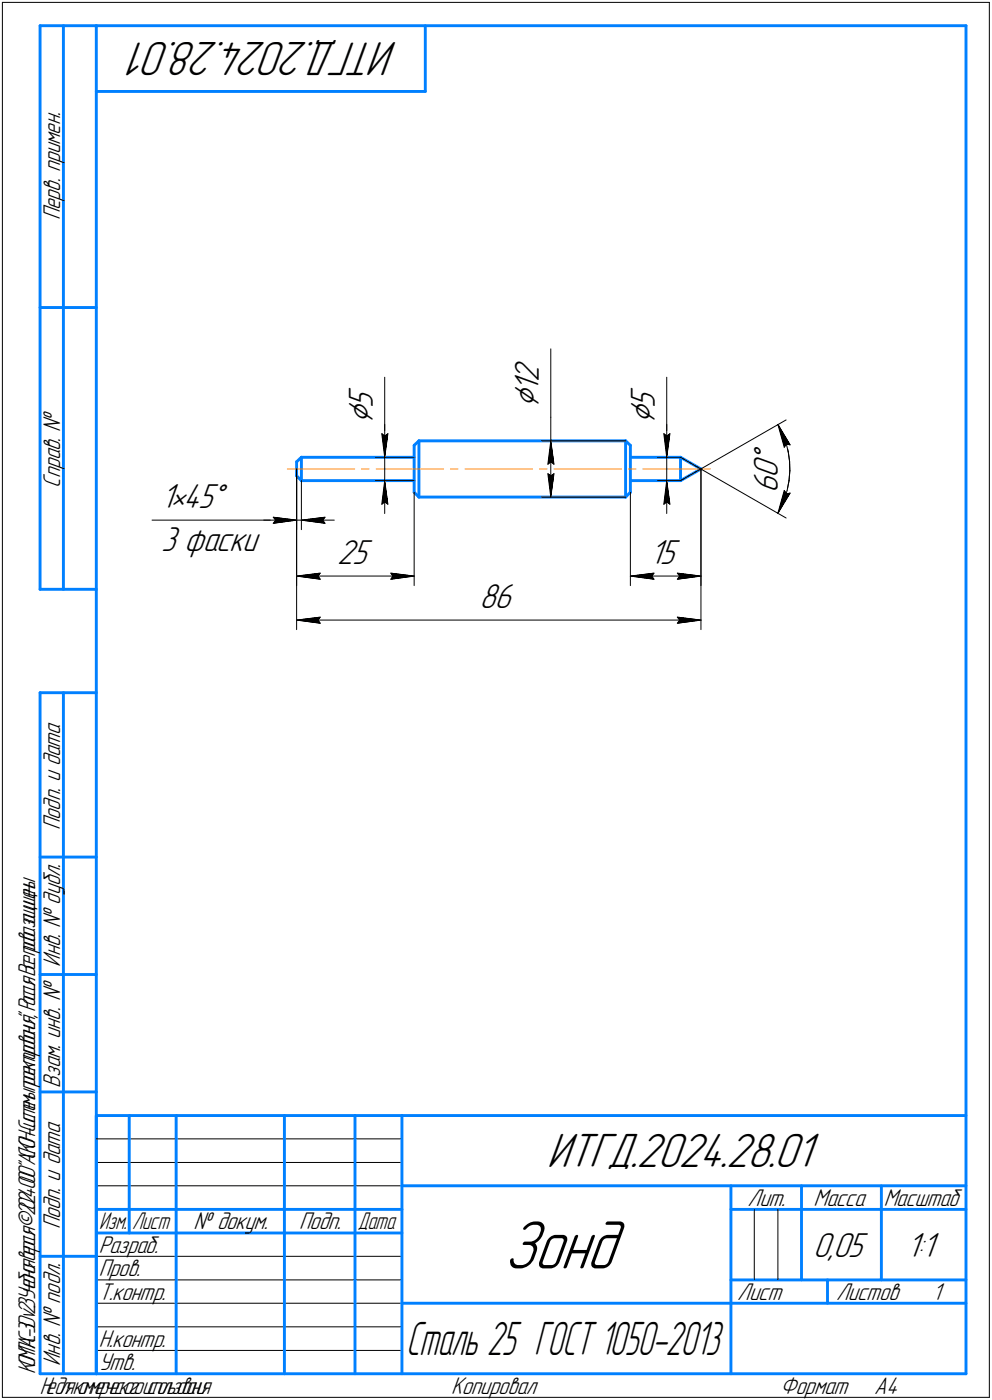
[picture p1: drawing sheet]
<svg xmlns="http://www.w3.org/2000/svg" width="211mm" height="298mm" viewBox="0 0 211 298" stroke-linecap="round" stroke-linejoin="round" font-family="sans-serif">
<defs><g id="words">
<text font-size="15.6" x="107.2" y="270.1">Зонд</text>
<g font-size="10.9">
<text x="84.6" y="9" transform="rotate(-180 84.6 9)">ИТГД.2024.28.01</text>
<text x="116.4" y="248.5">ИТГД.2024.28.01</text>
</g>
<text font-size="10.6" x="86.4" y="288.5">Сталь 25 ГОСТ 1050-2013</text>
<g font-size="8.5">
<text x="114.6" y="86.8" transform="rotate(-90 114.6 86.8)">⌀</text>
<text x="79.3" y="90.3" transform="rotate(-90 79.3 90.3)">⌀</text>
<text x="139.3" y="90.3" transform="rotate(-90 139.3 90.3)">⌀</text>
<text x="165.5" y="98.6" transform="rotate(-90 165.5 98.6)">°</text>
</g>
<g font-size="7.8">
<text x="114.6" y="83.4" transform="rotate(-90 114.6 83.4)">1</text>
<text x="114.6" y="81.3" transform="rotate(-90 114.6 81.3)">2</text>
<text x="79.3" y="86.9" transform="rotate(-90 79.3 86.9)">5</text>
<text x="139.3" y="86.9" transform="rotate(-90 139.3 86.9)">5</text>
<text x="165.5" y="101.8" transform="rotate(-90 165.5 101.8)">0</text>
<text x="165.5" y="105" transform="rotate(-90 165.5 105)">6</text>
<text x="34.3" y="108.2">1•45°</text>
<text x="34.3" y="117.4">3 фаски</text>
<text x="71.7" y="120.1">25</text>
<text x="138.3" y="120.1">15</text>
<text x="102" y="129.5">86</text>
<text x="173" y="267.5">0,05</text>
<text x="192.9" y="267.5">1:1</text>
</g>
<g font-size="5.5">
<text x="12.8" y="46.9" transform="rotate(-90 12.8 46.9)">Перв. примен.</text>
<text x="12.8" y="103.8" transform="rotate(-90 12.8 103.8)">Справ. №</text>
<text x="12.8" y="176.7" transform="rotate(-90 12.8 176.7)">Подп. и дата</text>
<text x="12.8" y="205.8" transform="rotate(-90 12.8 205.8)">Инв. № дубл.</text>
<text x="12.8" y="231.6" transform="rotate(-90 12.8 231.6)">Взам. инв. №</text>
<text x="159.1" y="256.8">Лит.</text>
<text x="173.1" y="256.8">Масса</text>
<text x="12.8" y="261.7" transform="rotate(-90 12.8 261.7)">Подп. и дата</text>
<text x="41.2" y="261.8">№ докум.</text>
<text x="63.6" y="261.8">Подп.</text>
<text x="21" y="266.8">Разраб.</text>
<text x="21" y="271.8">Пров.</text>
<text x="21" y="276.8">Т.контр.</text>
<text x="156.9" y="276.8">Лист</text>
<text x="177.9" y="276.8">Листов</text>
<text x="198.4" y="276.8">1</text>
<text x="21" y="286.8">Н.контр.</text>
<text x="12.8" y="290.8" transform="rotate(-90 12.8 290.8)">Инв. № подл.</text>
<text x="21" y="291.8">Утв.</text>
<text x="96" y="296.8">Копировал</text>
<text x="166" y="296.8">Формат</text>
<text x="186" y="296.8">A4</text>
</g>
<g font-size="5.4">
<text x="188" y="256.8">Масштаб</text>
<text x="21.1" y="261.8">Изм.</text>
<text x="28.1" y="261.8">Лист</text>
<text x="76.1" y="261.8">Дата</text>
<text x="7.5" y="292.5" transform="rotate(-90 7.5 292.5)">КОМПАС-3Dv23Учебнаяверсия©2024ООО&quot;АСКОН-Системыпроектирования&quot;,Россия.Всеправазащищены.</text>
<text x="8.5" y="296.7">Недлякоммерческогоиспользования</text>
</g>
</g></defs>
<g fill="none" stroke="#0080ff" stroke-width=".62">
<path d="M8.5 5.5v120zM8.5 5.5h12zM13.5 5.5v120zM20.5 5.5v287zM20.5 5.5h185zM20.5 19.5h70zM90.5 5.5v14zM205.5 5.5v287zM8.5 65.5h12zM63.1 98.3l1-.9zM63.1 98.3v3zM64.1 97.4h24z"/>
<path d="M64.1 97.4v4.9zM88.1 94.8v10zM88.1 94.8l1-.9zM89.1 93.9h44zM89.1 93.9v11.9zM133.1 93.9l1 .9zM133.1 93.9v11.9zM134.1 97.4h10.7zM134.1 94.8v10zM144.8 97.4l4.3 2.5zM144.8 97.4v4.9zM63.1 101.3l1 1z"/>
<path d="M64.1 102.3h24zM88.1 104.8l1 1zM89.1 105.8h44zM134.1 102.3h10.7zM134.1 104.8l-1 1zM144.8 102.3l4.3-2.4zM8.5 125.5h12zM8.5 147.5v145zM8.5 147.5h12zM13.5 147.5v145zM8.5 182.5h12zM8.5 207.5h12z"/>
<path d="M8.5 232.5h12zM20.5 237.5h185zM20.5 237.5v55zM27.5 237.5v25zM37.5 237.5v55zM60.5 237.5v55zM75.5 237.5v55zM85.5 237.5v55zM20.5 257.5h65zM85.5 252.5h120zM155.5 252.5v40zM155.5 257.5h15z"/>
<path d="M170.5 252.5v20zM170.5 257.5h35zM187.5 252.5v20zM8.5 267.5h12zM20.5 262.5h65zM85.5 277.5h70zM155.5 277.5h50zM155.5 272.5h50zM176.1 272.5v5zM8.5 292.5h12zM20.5 292.5h185z"/>
</g>
<path d="M61.1 99.9h14.4zM76.9 99.9h1.6zM80 99.9h14.4zM95.8 99.9h1.6zM98.9 99.9h14.4zM114.8 99.9h1.6zM117.9 99.9h14.3zM133.7 99.9h1.6zM136.8 99.9h14.3z" fill="none" stroke="#ff8000" stroke-width=".21"/>
<g fill="none" stroke="#000" stroke-width=".21">
<path d="M.5 .5v297zM.5 .5h210zM210.5 .5v297zM117.2 74.3v14.5zM63.1 99.9v24.8zM63.1 99.9v34.2zM79.9 97.4h8.2zM81.2 92.3l.6 .6zM81.2 92.3l.6 5.1zM81.8 92.3v5.1zM81.8 80.3v12zM81.8 92.9l.7-.6z"/>
<path d="M81.8 90.4v7zM81.8 97.4v4.9zM82.5 92.3l-.7 5.1zM115.2 93.9h17.9zM116.6 98.8l.6-.5zM117.2 88.8v5.1zM117.2 93.9l.7 4.9zM117.2 98.3l.7 .5zM117.2 93.9l-.6 4.9zM117.2 93.9v11.9zM139.9 97.4h4.9zM141.2 92.3l.6 .6z"/>
<path d="M141.2 92.3l.6 5.1zM141.8 92.3v5.1zM141.8 80.3v12zM141.8 92.9l.7-.6zM141.8 90.4v7zM141.8 97.4v4.9zM142.5 92.3l-.7 5.1zM144.8 97.4l22.4 12.9zM149.1 99.9v24.8zM149.1 99.9v34.2zM165.5 90.4l1 1.8zM165.5 90.4l2.6 4.3z"/>
<path d="M165.5 90.4l1.3 4.8zM166.5 92.2l.7 1.9zM167.2 94.1l.5 2.1zM167.3 94.5l.8 .2zM167.3 94.5l-.5 .7zM167.7 96.2l.3 2zM168 98.2v2zM32.3 110.7h25.8zM56.1 110.7h7zM58.1 110.7h5zM58.1 110.1l5 .6zM58.1 110.1l.5 .6z"/>
<path d="M58.1 111.4l5-.7zM58.6 110.7l-.5 .7zM63.1 101.3v11.5zM63.1 110.7h1zM64.1 102.3v10.5zM64.1 110.7l5 .7zM64.1 110.7l5-.6zM64.1 110.7h7zM68.6 110.7l.5 .7zM69.1 110.1l-.5 .6zM79.9 102.3h8.2zM81.2 107.4l.6-.6z"/>
<path d="M81.8 102.3l-.6 5.1zM81.8 106.8l.7 .6zM81.8 102.3l.7 5.1zM81.8 102.3v7zM88.1 104.8v19.9zM115.2 105.8h17.9zM116.6 100.9l.6 4.9zM116.6 100.9l.6 .4zM117.2 101.3l.7-.4zM117.9 100.9l-.7 4.9zM134.1 104.8v19.9zM139.9 102.3h4.9z"/>
<path d="M141.2 107.4l.6-.6zM141.8 102.3l-.6 5.1zM141.8 106.8l.7 .6zM141.8 102.3l.7 5.1zM141.8 102.3v7zM144.8 102.3l22.4-12.9zM166.1 108.3l-.6 1zM166.8 104.4l-1.3 4.9zM166.8 104.4l.5 .8zM166.9 106.3l-.8 2zM167.3 105.2l.8-.2zM167.5 104.4l-.6 1.9z"/>
<path d="M167.9 102.3l-.4 2.1zM168 100.2l-.1 2.1zM168.1 105l-2.6 4.3zM63.1 122.7l5-.7zM63.1 122.7l5 .6zM63.1 122.7h25zM63.1 132l5-.6zM63.1 132l5 .7zM63.1 132h86zM67.6 122.7l.5 .6zM67.6 132l.5 .7zM68.1 122l-.5 .7z"/>
<path d="M68.1 131.4l-.5 .6zM83.1 123.3l5-.6zM83.1 122l.5 .7zM83.1 122l5 .7zM83.6 122.7l-.5 .6zM134.1 122.7l5-.7zM134.1 122.7l5 .6zM134.1 122.7h15zM138.6 122.7l.5 .6zM139.1 122l-.5 .7zM144.1 123.3l5-.6zM144.1 122l.5 .7z"/>
<path d="M144.1 122l5 .7zM144.1 132.7l5-.7zM144.1 131.4l.5 .6zM144.1 131.4l5 .6zM144.6 122.7l-.5 .6zM144.6 132l-.5 .7zM20.5 247.5h65zM20.5 252.5h65zM20.5 242.5h65zM160.5 257.5v15zM165.5 257.5v15zM20.5 267.5h65z"/>
<path d="M20.5 272.5h65zM20.5 277.5h65zM.5 297.5h210zM20.5 282.5h65zM20.5 287.5h65z"/>
</g>
<g fill="#fff" stroke="#fff" stroke-width=".21">
<path d="M34.3 102.5h14.5zM34.3 102.6h14.5zM34.3 102.6h14.5zM34.3 102.7h14.5zM34.3 102.7h14.5zM34.3 102.8h14.5zM34.3 102.8h14.5zM34.3 102.9h14.5zM34.3 103h14.5zM34.3 103h14.5zM34.3 103.1h14.5zM34.3 103.1h14.5zM34.3 103.2h14.5zM34.3 103.2h14.5zM34.3 103.3h14.5zM34.3 103.3h14.5zM34.3 103.4h14.5zM34.3 103.5h14.5zM34.3 103.5h14.5zM34.3 103.6h14.5zM34.3 103.6h14.5zM34.3 103.7h14.5zM34.3 103.7h14.5zM34.3 103.8h14.5zM34.3 103.9h14.5zM34.3 103.9h14.5zM34.3 104h14.5zM34.3 104h14.5zM34.3 104.1h14.5zM34.3 104.1h14.5zM34.3 104.2h14.5zM34.3 104.3h14.5zM34.3 104.3h14.5zM34.3 104.4h14.5zM34.3 104.4h14.5zM34.3 104.5h14.5zM34.3 104.5h14.5zM34.3 104.6h14.5zM34.3 104.6h14.5zM34.3 104.7h14.5zM34.3 104.8h14.5zM34.3 104.8h14.5zM34.3 104.9h14.5zM34.3 104.9h14.5zM34.3 105h14.5zM34.3 105h14.5zM34.3 105.1h14.5zM34.3 105.2h14.5zM34.3 105.2h14.5zM34.3 105.3h14.5zM34.3 105.3h14.5zM34.3 105.4h14.5zM34.3 105.4h14.5zM34.3 105.5h14.5zM34.3 105.6h14.5zM34.3 105.6h14.5zM34.3 105.7h14.5zM34.3 105.7h14.5zM34.3 105.8h14.5zM34.3 105.8h14.5zM34.3 105.9h14.5zM34.3 105.9h14.5zM34.3 106h14.5zM34.3 106.1h14.5zM34.3 106.1h14.5zM34.3 106.2h14.5zM34.3 106.2h14.5zM34.3 106.3h14.5zM34.3 106.3h14.5zM34.3 106.4h14.5zM34.3 106.5h14.5zM34.3 106.5h14.5zM34.3 106.6h14.5zM34.3 106.6h14.5zM34.3 106.7h14.5zM34.3 106.7h14.5zM34.3 106.8h14.5zM34.3 106.8h14.5zM34.3 106.9h14.5zM34.3 107h14.5zM34.3 107h14.5zM34.3 107.1h14.5zM34.3 107.1h14.5zM34.3 107.2h14.5zM34.3 107.2h14.5zM34.3 107.3h14.5zM34.3 107.4h14.5zM34.3 107.4h14.5zM34.3 107.5h14.5zM34.3 107.5h14.5zM34.3 107.6h14.5zM34.3 107.6h14.5zM34.3 107.7h14.5zM34.3 107.8h14.5zM34.3 107.8h14.5zM34.3 107.9h14.5zM34.3 107.9h14.5zM34.3 108h14.5zM34.3 108h14.5zM34.3 108.1h14.5zM34.3 108.1h14.5zM34.3 108.2h14.5zM34.3 108.3h14.5zM34.3 108.3h14.5zM34.3 108.4h14.5zM34.3 108.4h14.5zM34.3 108.5h14.5zM34.3 108.5h14.5zM34.3 108.6h14.5zM34.3 108.7h14.5zM34.3 108.7h14.5zM34.3 108.8h14.5zM34.3 108.8h14.5zM34.3 108.9h14.5zM34.3 108.9h14.5zM34.3 109h14.5zM34.3 109.1h14.5zM34.3 109.1h14.5zM34.3 109.2h14.5zM34.3 109.2h14.5zM34.3 109.3h14.5zM34.3 109.3h14.5zM34.3 109.4h14.5zM34.3 109.4h14.5zM34.3 109.5h14.5zM34.3 109.6h14.5zM34.3 109.6h14.5zM34.3 109.7h14.5zM34.3 109.7h14.5z"/>
<path d="M34.3 111.8h21.8zM34.3 111.8h21.8zM34.3 111.9h21.8zM34.3 111.9h21.8zM34.3 112h21.8zM34.3 112h21.8zM34.3 112.1h21.8zM34.3 112.2h21.8zM34.3 112.2h21.8zM34.3 112.3h21.8zM34.3 112.3h21.8zM34.3 112.4h21.8zM34.3 112.4h21.8zM34.3 112.5h21.8zM34.3 112.6h21.8zM34.3 112.6h21.8zM34.3 112.7h21.8zM34.3 112.7h21.8zM34.3 112.8h21.8zM34.3 112.8h21.8zM34.3 112.9h21.8zM34.3 112.9h21.8zM34.3 113h21.8zM34.3 113.1h21.8zM34.3 113.1h21.8zM34.3 113.2h21.8zM34.3 113.2h21.8zM34.3 113.3h21.8zM34.3 113.3h21.8zM34.3 113.4h21.8zM34.3 113.5h21.8zM34.3 113.5h21.8zM34.3 113.6h21.8zM34.3 113.6h21.8zM34.3 113.7h21.8zM34.3 113.7h21.8zM34.3 113.8h21.8zM34.3 113.8h21.8zM34.3 113.9h21.8zM34.3 114h21.8zM34.3 114h21.8zM34.3 114.1h21.8zM34.3 114.1h21.8zM34.3 114.2h21.8zM34.3 114.2h21.8zM34.3 114.3h21.8zM34.3 114.4h21.8zM34.3 114.4h21.8zM34.3 114.5h21.8zM34.3 114.5h21.8zM34.3 114.6h21.8zM34.3 114.6h21.8zM34.3 114.7h21.8zM34.3 114.8h21.8zM34.3 114.8h21.8zM34.3 114.9h21.8zM34.3 114.9h21.8zM34.3 115h21.8zM34.3 115h21.8zM34.3 115.1h21.8zM34.3 115.1h21.8zM34.3 115.2h21.8zM34.3 115.3h21.8zM34.3 115.3h21.8zM34.3 115.4h21.8zM34.3 115.4h21.8zM34.3 115.5h21.8zM34.3 115.5h21.8zM34.3 115.6h21.8zM34.3 115.7h21.8zM34.3 115.7h21.8zM34.3 115.8h21.8zM34.3 115.8h21.8zM34.3 115.9h21.8zM34.3 115.9h21.8zM34.3 116h21.8zM34.3 116h21.8zM34.3 116.1h21.8zM34.3 116.2h21.8zM34.3 116.2h21.8zM34.3 116.3h21.8zM34.3 116.3h21.8zM34.3 116.4h21.8zM34.3 116.4h21.8zM34.3 116.5h21.8zM34.3 116.6h21.8zM34.3 116.6h21.8zM34.3 116.7h21.8zM34.3 116.7h21.8zM34.3 116.8h21.8zM34.3 116.8h21.8zM34.3 116.9h21.8zM34.3 117h21.8zM34.3 117h21.8zM34.3 117.1h21.8zM34.3 117.1h21.8zM34.3 117.2h21.8zM34.3 117.2h21.8zM34.3 117.3h21.8zM34.3 117.3h21.8zM34.3 117.4h21.8zM34.3 117.5h21.8zM34.3 117.5h21.8zM34.3 117.6h21.8zM34.3 117.6h21.8zM34.3 117.7h21.8zM34.3 117.7h21.8zM34.3 117.8h21.8zM34.3 117.9h21.8zM34.3 117.9h21.8zM34.3 118h21.8zM34.3 118h21.8zM34.3 118.1h21.8zM34.3 118.1h21.8zM34.3 118.2h21.8zM34.3 118.3h21.8zM34.3 118.3h21.8zM34.3 118.4h21.8zM34.3 118.4h21.8zM34.3 118.5h21.8zM34.3 118.5h21.8zM34.3 118.6h21.8zM34.3 118.6h21.8zM34.3 118.7h21.8zM34.3 118.8h21.8zM34.3 118.8h21.8zM34.3 118.9h21.8z"/>
<path d="M57.6 109.6h.5zM57.6 109.7h1zM57.6 109.7h1.4zM57.6 109.8h1.9zM57.6 109.8h2.4zM57.6 109.9h2.9zM57.6 110h3.3zM57.6 110h3.8zM57.6 110.1h3.9zM57.6 110.1h4zM57.6 110.2h4.2zM57.6 110.2h4.3zM57.6 110.3h4.4zM57.6 110.3h4.6zM57.6 110.4h4.7zM57.6 110.5h4.9zM57.6 110.5h5zM57.6 110.6h5.1zM57.6 110.6h5.3zM57.6 110.7h5.4zM57.6 110.7h5.5zM57.6 110.8h5.4zM57.6 110.9h5.3zM57.6 110.9h5.2zM57.6 111h5.1zM57.6 111h4.9zM57.6 111.1h4.8zM57.6 111.1h4.7zM57.6 111.2h4.5zM57.6 111.3h4.4zM57.6 111.3h4.3zM57.6 111.4h4.2zM57.6 111.4h4zM57.6 111.5h3.9zM57.6 111.5h3.8zM57.6 111.6h3.3zM57.6 111.6h2.9zM57.6 111.7h2.4zM57.6 111.8h1.9zM57.6 111.8h1.4zM57.6 111.9h1zM57.6 111.9h.5z"/>
<path d="M69.1 109.6h.5zM68.7 109.7h.9zM68.2 109.7h1.4zM67.8 109.8h1.8zM67.3 109.8h2.3zM66.9 109.9h2.7zM66.4 110h3.2zM65.9 110h3.7zM65.8 110.1h3.8zM65.7 110.1h3.9zM65.5 110.2h4.1zM65.4 110.2h4.2zM65.2 110.3h4.4zM65.1 110.3h4.5zM65 110.4h4.6zM64.9 110.5h4.7zM64.7 110.5h4.9zM64.6 110.6h5zM64.4 110.6h5.2zM64.3 110.7h5.3zM64.1 110.7h5.5zM64.3 110.8h5.3zM64.4 110.9h5.2zM64.5 110.9h5.1zM64.7 111h4.9zM64.8 111h4.8zM64.9 111.1h4.7zM65 111.1h4.6zM65.2 111.2h4.4zM65.3 111.3h4.3zM65.4 111.3h4.2zM65.6 111.4h4zM65.7 111.4h3.9zM65.8 111.5h3.8zM65.9 111.5h3.7zM66.4 111.6h3.2zM66.9 111.6h2.7zM67.3 111.7h2.3zM67.8 111.8h1.8zM68.2 111.8h1.4zM68.7 111.9h.9zM69.1 111.9h.5z"/>
<path d="M71.7 114.5h7.8zM71.7 114.6h7.8zM71.7 114.6h7.8zM71.7 114.7h7.8zM71.7 114.8h7.8zM71.7 114.8h7.8zM71.7 114.9h7.8zM71.7 114.9h7.8zM71.7 115h7.8zM71.7 115h7.8zM71.7 115.1h7.8zM71.7 115.1h7.8zM71.7 115.2h7.8zM71.7 115.3h7.8zM71.7 115.3h7.8zM71.7 115.4h7.8zM71.7 115.4h7.8zM71.7 115.5h7.8zM71.7 115.5h7.8zM71.7 115.6h7.8zM71.7 115.7h7.8zM71.7 115.7h7.8zM71.7 115.8h7.8zM71.7 115.8h7.8zM71.7 115.9h7.8zM71.7 115.9h7.8zM71.7 116h7.8zM71.7 116h7.8zM71.7 116.1h7.8zM71.7 116.2h7.8zM71.7 116.2h7.8zM71.7 116.3h7.8zM71.7 116.3h7.8zM71.7 116.4h7.8zM71.7 116.4h7.8zM71.7 116.5h7.8zM71.7 116.6h7.8zM71.7 116.6h7.8zM71.7 116.7h7.8zM71.7 116.7h7.8zM71.7 116.8h7.8zM71.7 116.8h7.8zM71.7 116.9h7.8zM71.7 117h7.8zM71.7 117h7.8zM71.7 117.1h7.8zM71.7 117.1h7.8zM71.7 117.2h7.8zM71.7 117.2h7.8zM71.7 117.3h7.8zM71.7 117.3h7.8zM71.7 117.4h7.8zM71.7 117.5h7.8zM71.7 117.5h7.8zM71.7 117.6h7.8zM71.7 117.6h7.8zM71.7 117.7h7.8zM71.7 117.7h7.8zM71.7 117.8h7.8zM71.7 117.9h7.8zM71.7 117.9h7.8zM71.7 118h7.8zM71.7 118h7.8zM71.7 118.1h7.8zM71.7 118.1h7.8zM71.7 118.2h7.8zM71.7 118.3h7.8zM71.7 118.3h7.8zM71.7 118.4h7.8zM71.7 118.4h7.8zM71.7 118.5h7.8zM71.7 118.5h7.8zM71.7 118.6h7.8zM71.7 118.6h7.8zM71.7 118.7h7.8zM71.7 118.8h7.8zM71.7 118.8h7.8zM71.7 118.9h7.8zM71.7 118.9h7.8zM71.7 119h7.8zM71.7 119h7.8zM71.7 119.1h7.8zM71.7 119.2h7.8zM71.7 119.2h7.8zM71.7 119.3h7.8zM71.7 119.3h7.8zM71.7 119.4h7.8zM71.7 119.4h7.8zM71.7 119.5h7.8zM71.7 119.5h7.8zM71.7 119.6h7.8zM71.7 119.7h7.8zM71.7 119.7h7.8zM71.7 119.8h7.8zM71.7 119.8h7.8zM71.7 119.9h7.8zM71.7 119.9h7.8zM71.7 120h7.8zM71.7 120.1h7.8zM71.7 120.1h7.8zM71.7 120.2h7.8zM71.7 120.2h7.8zM71.7 120.3h7.8zM71.7 120.3h7.8zM71.7 120.4h7.8zM71.7 120.5h7.8zM71.7 120.5h7.8zM71.7 120.6h7.8zM71.7 120.6h7.8zM71.7 120.7h7.8zM71.7 120.7h7.8zM71.7 120.8h7.8zM71.7 120.8h7.8zM71.7 120.9h7.8zM71.7 121h7.8zM71.7 121h7.8zM71.7 121.1h7.8zM71.7 121.1h7.8zM71.7 121.2h7.8zM71.7 121.2h7.8zM71.7 121.3h7.8zM71.7 121.4h7.8zM71.7 121.4h7.8zM71.7 121.5h7.8zM71.7 121.5h7.8zM71.7 121.6h7.8z"/>
<path d="M68.2 121.5h.4zM67.8 121.5h.8zM67.4 121.6h1.2zM67 121.6h1.6zM66.6 121.7h2zM66.2 121.8h2.4zM65.8 121.8h2.8zM65.4 121.9h3.2zM64.9 121.9h3.7zM64.8 122h3.8zM64.7 122h3.9zM64.5 122.1h4.1zM64.4 122.1h4.2zM64.2 122.2h4.4zM64.1 122.3h4.5zM64 122.3h4.6zM63.8 122.4h4.8zM63.7 122.4h4.9zM63.6 122.5h5zM63.4 122.5h5.2zM63.3 122.6h5.3zM63.1 122.7h5.5zM63.3 122.7h5.3zM63.4 122.8h5.2zM63.6 122.8h5zM63.7 122.9h4.9zM63.8 122.9h4.8zM64 123h4.6zM64.1 123h4.5zM64.2 123.1h4.4zM64.4 123.2h4.2zM64.5 123.2h4.1zM64.7 123.3h3.9zM64.8 123.3h3.8zM64.9 123.4h3.7zM65.4 123.4h3.2zM65.8 123.5h2.8zM66.2 123.6h2.4zM66.6 123.6h2zM67 123.7h1.6zM67.4 123.7h1.2zM67.8 123.8h.8zM68.2 123.8h.4z"/>
<path d="M82.6 121.5h.5zM82.6 121.5h.9zM82.6 121.6h1.3zM82.6 121.6h1.7zM82.6 121.7h2.1zM82.6 121.8h2.5zM82.6 121.8h3zM82.6 121.9h3.4zM82.6 121.9h3.8zM82.6 122h3.9zM82.6 122h4zM82.6 122.1h4.2zM82.6 122.1h4.3zM82.6 122.2h4.4zM82.6 122.3h4.6zM82.6 122.3h4.7zM82.6 122.4h4.9zM82.6 122.4h5zM82.6 122.5h5.1zM82.6 122.5h5.3zM82.6 122.6h5.4zM82.6 122.7h5.5zM82.6 122.7h5.4zM82.6 122.8h5.3zM82.6 122.8h5.1zM82.6 122.9h5zM82.6 122.9h4.9zM82.6 123h4.7zM82.6 123h4.6zM82.6 123.1h4.4zM82.6 123.2h4.3zM82.6 123.2h4.2zM82.6 123.3h4zM82.6 123.3h3.9zM82.6 123.4h3.8zM82.6 123.4h3.4zM82.6 123.5h3zM82.6 123.6h2.5zM82.6 123.6h2.1zM82.6 123.7h1.7zM82.6 123.7h1.3zM82.6 123.8h.9zM82.6 123.8h.5z"/>
<path d="M138.2 114.5h6.7zM138.2 114.6h6.7zM138.2 114.6h6.7zM138.2 114.7h6.7zM138.2 114.8h6.7zM138.2 114.8h6.7zM138.2 114.9h6.7zM138.2 114.9h6.7zM138.2 115h6.7zM138.2 115h6.7zM138.2 115.1h6.7zM138.2 115.1h6.7zM138.2 115.2h6.7zM138.2 115.3h6.7zM138.2 115.3h6.7zM138.2 115.4h6.7zM138.2 115.4h6.7zM138.2 115.5h6.7zM138.2 115.5h6.7zM138.2 115.6h6.7zM138.2 115.7h6.7zM138.2 115.7h6.7zM138.2 115.8h6.7zM138.2 115.8h6.7zM138.2 115.9h6.7zM138.2 115.9h6.7zM138.2 116h6.7zM138.2 116h6.7zM138.2 116.1h6.7zM138.2 116.2h6.7zM138.2 116.2h6.7zM138.2 116.3h6.7zM138.2 116.3h6.7zM138.2 116.4h6.7zM138.2 116.4h6.7zM138.2 116.5h6.7zM138.2 116.6h6.7zM138.2 116.6h6.7zM138.2 116.7h6.7zM138.2 116.7h6.7zM138.2 116.8h6.7zM138.2 116.8h6.7zM138.2 116.9h6.7zM138.2 117h6.7zM138.2 117h6.7zM138.2 117.1h6.7zM138.2 117.1h6.7zM138.2 117.2h6.7zM138.2 117.2h6.7zM138.2 117.3h6.7zM138.2 117.3h6.7zM138.2 117.4h6.7zM138.2 117.5h6.7zM138.2 117.5h6.7zM138.2 117.6h6.7zM138.2 117.6h6.7zM138.2 117.7h6.7zM138.2 117.7h6.7zM138.2 117.8h6.7zM138.2 117.9h6.7zM138.2 117.9h6.7zM138.2 118h6.7zM138.2 118h6.7zM138.2 118.1h6.7zM138.2 118.1h6.7zM138.2 118.2h6.7zM138.2 118.3h6.7zM138.2 118.3h6.7zM138.2 118.4h6.7zM138.2 118.4h6.7zM138.2 118.5h6.7zM138.2 118.5h6.7zM138.2 118.6h6.7zM138.2 118.6h6.7zM138.2 118.7h6.7zM138.2 118.8h6.7zM138.2 118.8h6.7zM138.2 118.9h6.7zM138.2 118.9h6.7zM138.2 119h6.7zM138.2 119h6.7zM138.2 119.1h6.7zM138.2 119.2h6.7zM138.2 119.2h6.7zM138.2 119.3h6.7zM138.2 119.3h6.7zM138.2 119.4h6.7zM138.2 119.4h6.7zM138.2 119.5h6.7zM138.2 119.5h6.7zM138.2 119.6h6.7zM138.2 119.7h6.7zM138.2 119.7h6.7zM138.2 119.8h6.7zM138.2 119.8h6.7zM138.2 119.9h6.7zM138.2 119.9h6.7zM138.2 120h6.7zM138.2 120.1h6.7zM138.2 120.1h6.7zM138.2 120.2h6.7zM138.2 120.2h6.7zM138.2 120.3h6.7zM138.2 120.3h6.7zM138.2 120.4h6.7zM138.2 120.5h6.7zM138.2 120.5h6.7zM138.2 120.6h6.7zM138.2 120.6h6.7zM138.2 120.7h6.7zM138.2 120.7h6.7zM138.2 120.8h6.7zM138.2 120.8h6.7zM138.2 120.9h6.7zM138.2 121h6.7zM138.2 121h6.7zM138.2 121.1h6.7zM138.2 121.1h6.7zM138.2 121.2h6.7zM138.2 121.2h6.7zM138.2 121.3h6.7zM138.2 121.4h6.7zM138.2 121.4h6.7zM138.2 121.5h6.7zM138.2 121.5h6.7zM138.2 121.6h6.7z"/>
<path d="M139.2 121.5h.4zM138.9 121.5h.7zM138.4 121.6h1.2zM138 121.6h1.6zM137.6 121.7h2zM137.2 121.8h2.4zM136.8 121.8h2.8zM136.4 121.9h3.2zM135.9 121.9h3.7zM135.8 122h3.8zM135.7 122h3.9zM135.5 122.1h4.1zM135.4 122.1h4.2zM135.2 122.2h4.4zM135.1 122.3h4.5zM135 122.3h4.6zM134.8 122.4h4.8zM134.7 122.4h4.9zM134.6 122.5h5zM134.4 122.5h5.2zM134.3 122.6h5.3zM134.1 122.7h5.5zM134.3 122.7h5.3zM134.4 122.8h5.2zM134.6 122.8h5zM134.7 122.9h4.9zM134.8 122.9h4.8zM135 123h4.6zM135.1 123h4.5zM135.2 123.1h4.4zM135.4 123.2h4.2zM135.5 123.2h4.1zM135.7 123.3h3.9zM135.8 123.3h3.8zM135.9 123.4h3.7zM136.4 123.4h3.2zM136.8 123.5h2.8zM137.2 123.6h2.4zM137.6 123.6h2zM138 123.7h1.6zM138.4 123.7h1.2zM138.9 123.8h.7zM139.2 123.8h.4z"/>
<path d="M143.6 121.5h.4zM143.6 121.5h.8zM143.6 121.6h1.2zM143.6 121.6h1.7zM143.6 121.7h2.1zM143.6 121.8h2.5zM143.6 121.8h2.9zM143.6 121.9h3.3zM143.6 121.9h3.7zM143.6 122h3.9zM143.6 122h4zM143.6 122.1h4.2zM143.6 122.1h4.3zM143.6 122.2h4.5zM143.6 122.3h4.6zM143.6 122.3h4.7zM143.6 122.4h4.8zM143.6 122.4h5zM143.6 122.5h5.1zM143.6 122.5h5.3zM143.6 122.6h5.4zM143.6 122.7h5.5zM143.6 122.7h5.4zM143.6 122.8h5.3zM143.6 122.8h5.1zM143.6 122.9h5zM143.6 122.9h4.8zM143.6 123h4.7zM143.6 123h4.6zM143.6 123.1h4.5zM143.6 123.2h4.3zM143.6 123.2h4.2zM143.6 123.3h4zM143.6 123.3h3.9zM143.6 123.4h3.7zM143.6 123.4h3.3zM143.6 123.5h2.9zM143.6 123.6h2.5zM143.6 123.6h2.1zM143.6 123.7h1.7zM143.6 123.7h1.2zM143.6 123.8h.8zM143.6 123.8h.4z"/>
<path d="M102.1 123.9h8.1zM102.1 124h8.1zM102.1 124h8.1zM102.1 124.1h8.1zM102.1 124.1h8.1zM102.1 124.2h8.1zM102.1 124.2h8.1zM102.1 124.3h8.1zM102.1 124.3h8.1zM102.1 124.4h8.1zM102.1 124.5h8.1zM102.1 124.5h8.1zM102.1 124.6h8.1zM102.1 124.6h8.1zM102.1 124.7h8.1zM102.1 124.7h8.1zM102.1 124.8h8.1zM102.1 124.9h8.1zM102.1 124.9h8.1zM102.1 125h8.1zM102.1 125h8.1zM102.1 125.1h8.1zM102.1 125.1h8.1zM102.1 125.2h8.1zM102.1 125.3h8.1zM102.1 125.3h8.1zM102.1 125.4h8.1zM102.1 125.4h8.1zM102.1 125.5h8.1zM102.1 125.5h8.1zM102.1 125.6h8.1zM102.1 125.6h8.1zM102.1 125.7h8.1zM102.1 125.8h8.1zM102.1 125.8h8.1zM102.1 125.9h8.1zM102.1 125.9h8.1zM102.1 126h8.1zM102.1 126h8.1zM102.1 126.1h8.1zM102.1 126.2h8.1zM102.1 126.2h8.1zM102.1 126.3h8.1zM102.1 126.3h8.1zM102.1 126.4h8.1zM102.1 126.4h8.1zM102.1 126.5h8.1zM102.1 126.5h8.1zM102.1 126.6h8.1zM102.1 126.7h8.1zM102.1 126.7h8.1zM102.1 126.8h8.1zM102.1 126.8h8.1zM102.1 126.9h8.1zM102.1 126.9h8.1zM102.1 127h8.1zM102.1 127.1h8.1zM102.1 127.1h8.1zM102.1 127.2h8.1zM102.1 127.2h8.1zM102.1 127.3h8.1zM102.1 127.3h8.1zM102.1 127.4h8.1zM102.1 127.5h8.1zM102.1 127.5h8.1zM102.1 127.6h8.1zM102.1 127.6h8.1zM102.1 127.7h8.1zM102.1 127.7h8.1zM102.1 127.8h8.1zM102.1 127.8h8.1zM102.1 127.9h8.1zM102.1 128h8.1zM102.1 128h8.1zM102.1 128.1h8.1zM102.1 128.1h8.1zM102.1 128.2h8.1zM102.1 128.2h8.1zM102.1 128.3h8.1zM102.1 128.4h8.1zM102.1 128.4h8.1zM102.1 128.5h8.1zM102.1 128.5h8.1zM102.1 128.6h8.1zM102.1 128.6h8.1zM102.1 128.7h8.1zM102.1 128.7h8.1zM102.1 128.8h8.1zM102.1 128.9h8.1zM102.1 128.9h8.1zM102.1 129h8.1zM102.1 129h8.1zM102.1 129.1h8.1zM102.1 129.1h8.1zM102.1 129.2h8.1zM102.1 129.3h8.1zM102.1 129.3h8.1zM102.1 129.4h8.1zM102.1 129.4h8.1zM102.1 129.5h8.1zM102.1 129.5h8.1zM102.1 129.6h8.1zM102.1 129.7h8.1zM102.1 129.7h8.1zM102.1 129.8h8.1zM102.1 129.8h8.1zM102.1 129.9h8.1zM102.1 129.9h8.1zM102.1 130h8.1zM102.1 130h8.1zM102.1 130.1h8.1zM102.1 130.2h8.1zM102.1 130.2h8.1zM102.1 130.3h8.1zM102.1 130.3h8.1zM102.1 130.4h8.1zM102.1 130.4h8.1zM102.1 130.5h8.1zM102.1 130.6h8.1zM102.1 130.6h8.1zM102.1 130.7h8.1zM102.1 130.7h8.1zM102.1 130.8h8.1zM102.1 130.8h8.1zM102.1 130.9h8.1zM102.1 131h8.1zM102.1 131h8.1z"/>
<path d="M68.2 130.9h.4zM67.7 131h.9zM67.3 131h1.3zM66.8 131.1h1.8zM66.3 131.1h2.3zM65.9 131.2h2.7zM65.4 131.2h3.2zM64.9 131.3h3.7zM64.8 131.3h3.8zM64.7 131.4h3.9zM64.5 131.5h4.1zM64.4 131.5h4.2zM64.2 131.6h4.4zM64.1 131.6h4.5zM64 131.7h4.6zM63.8 131.7h4.8zM63.7 131.8h4.9zM63.6 131.9h5zM63.4 131.9h5.2zM63.3 132h5.3zM63.1 132h5.5zM63.3 132.1h5.3zM63.4 132.1h5.2zM63.5 132.2h5.1zM63.7 132.2h4.9zM63.8 132.3h4.8zM63.9 132.4h4.7zM64 132.4h4.6zM64.2 132.5h4.4zM64.3 132.5h4.3zM64.4 132.6h4.2zM64.6 132.6h4zM64.7 132.7h3.9zM64.8 132.8h3.8zM64.9 132.8h3.7zM65.4 132.9h3.2zM65.9 132.9h2.7zM66.3 133h2.3zM66.8 133h1.8zM67.3 133.1h1.3zM67.7 133.2h.9zM68.2 133.2h.4z"/>
<path d="M143.6 130.9h.5zM143.6 131h1zM143.6 131h1.4zM143.6 131.1h1.9zM143.6 131.1h2.4zM143.6 131.2h2.8zM143.6 131.2h3.3zM143.6 131.3h3.7zM143.6 131.3h3.9zM143.6 131.4h4zM143.6 131.5h4.2zM143.6 131.5h4.3zM143.6 131.6h4.5zM143.6 131.6h4.6zM143.6 131.7h4.7zM143.6 131.7h4.8zM143.6 131.8h5zM143.6 131.9h5.1zM143.6 131.9h5.3zM143.6 132h5.4zM143.6 132h5.5zM143.6 132.1h5.4zM143.6 132.1h5.3zM143.6 132.2h5.2zM143.6 132.2h5zM143.6 132.3h4.9zM143.6 132.4h4.8zM143.6 132.4h4.6zM143.6 132.5h4.5zM143.6 132.5h4.4zM143.6 132.6h4.3zM143.6 132.6h4.1zM143.6 132.7h4zM143.6 132.8h3.9zM143.6 132.8h3.7zM143.6 132.9h3.3zM143.6 132.9h2.8zM143.6 133h2.4zM143.6 133h1.9zM143.6 133.1h1.4zM143.6 133.2h1zM143.6 133.2h.5z"/>
<path d="M73.6 82.3h7.3zM73.6 82.4h7.3zM73.6 82.4h7.3zM73.6 82.5h7.3zM73.6 82.5h7.3zM73.6 82.6h7.3zM73.6 82.6h7.3zM73.6 82.7h7.3zM73.6 82.7h7.3zM73.6 82.8h7.3zM73.6 82.9h7.3zM73.6 82.9h7.3zM73.6 83h7.3zM73.6 83h7.3zM73.6 83.1h7.3zM73.6 83.1h7.3zM73.6 83.2h7.3zM73.6 83.3h7.3zM73.6 83.3h7.3zM73.6 83.4h7.3zM73.6 83.4h7.3zM73.6 83.5h7.3zM73.6 83.5h7.3zM73.6 83.6h7.3zM73.6 83.7h7.3zM73.6 83.7h7.3zM73.6 83.8h7.3zM73.6 83.8h7.3zM73.6 83.9h7.3zM73.6 83.9h7.3zM73.6 84h7.3zM73.6 84h7.3zM73.6 84.1h7.3zM73.6 84.2h7.3zM73.6 84.2h7.3zM73.6 84.3h7.3zM73.6 84.3h7.3zM73.6 84.4h7.3zM73.6 84.4h7.3zM73.6 84.5h7.3zM73.6 84.6h7.3zM73.6 84.6h7.3zM73.6 84.7h7.3zM73.6 84.7h7.3zM73.6 84.8h7.3zM73.6 84.8h7.3zM73.6 84.9h7.3zM73.6 84.9h7.3zM73.6 85h7.3zM73.6 85.1h7.3zM73.6 85.1h7.3zM73.6 85.2h7.3zM73.6 85.2h7.3zM73.6 85.3h7.3zM73.6 85.3h7.3zM73.6 85.4h7.3zM73.6 85.5h7.3zM73.6 85.5h7.3zM73.6 85.6h7.3zM73.6 85.6h7.3zM73.6 85.7h7.3zM73.6 85.7h7.3zM73.6 85.8h7.3zM73.6 85.9h7.3zM73.6 85.9h7.3zM73.6 86h7.3zM73.6 86h7.3zM73.6 86.1h7.3zM73.6 86.1h7.3zM73.6 86.2h7.3zM73.6 86.2h7.3zM73.6 86.3h7.3zM73.6 86.4h7.3zM73.6 86.4h7.3zM73.6 86.5h7.3zM73.6 86.5h7.3zM73.6 86.6h7.3zM73.6 86.6h7.3zM73.6 86.7h7.3zM73.6 86.8h7.3zM73.6 86.8h7.3zM73.6 86.9h7.3zM73.6 86.9h7.3zM73.6 87h7.3zM73.6 87h7.3zM73.6 87.1h7.3zM73.6 87.2h7.3zM73.6 87.2h7.3zM73.6 87.3h7.3zM73.6 87.3h7.3zM73.6 87.4h7.3zM73.6 87.4h7.3zM73.6 87.5h7.3zM73.6 87.5h7.3zM73.6 87.6h7.3zM73.6 87.7h7.3zM73.6 87.7h7.3zM73.6 87.8h7.3zM73.6 87.8h7.3zM73.6 87.9h7.3zM73.6 87.9h7.3zM73.6 88h7.3zM73.6 88.1h7.3zM73.6 88.1h7.3zM73.6 88.2h7.3zM73.6 88.2h7.3zM73.6 88.3h7.3zM73.6 88.3h7.3zM73.6 88.4h7.3zM73.6 88.4h7.3zM73.6 88.5h7.3zM73.6 88.6h7.3zM73.6 88.6h7.3zM73.6 88.7h7.3zM73.6 88.7h7.3zM73.6 88.8h7.3zM73.6 88.8h7.3zM73.6 88.9h7.3zM73.6 89h7.3zM73.6 89h7.3zM73.6 89.1h7.3zM73.6 89.1h7.3zM73.6 89.2h7.3zM73.6 89.2h7.3zM73.6 89.3h7.3zM73.6 89.4h7.3zM73.6 89.4h7.3zM73.6 89.5h7.3zM73.6 89.5h7.3zM73.6 89.6h7.3zM73.6 89.6h7.3zM73.6 89.7h7.3zM73.6 89.7h7.3zM73.6 89.8h7.3zM73.6 89.9h7.3zM73.6 89.9h7.3zM73.6 90h7.3zM73.6 90h7.3zM73.6 90.1h7.3zM73.6 90.1h7.3zM73.6 90.2h7.3zM73.6 90.3h7.3zM73.6 90.3h7.3z"/>
<path d="M80.7 91.8h2.4zM80.7 91.9h2.4zM80.7 91.9h2.4zM80.7 92h2.4zM80.7 92.1h2.4zM80.7 92.1h2.4zM80.7 92.2h2.4zM80.7 92.2h2.4zM80.7 92.3h2.4zM80.8 92.3h2.2zM80.8 92.4h2.2zM80.8 92.5h2.2zM80.8 92.5h2.2zM80.8 92.6h2.2zM80.8 92.6h2.2zM80.8 92.7h2.2zM80.8 92.7h2.2zM80.8 92.8h2.2zM80.8 92.9h2.2zM80.8 92.9h2.2zM80.8 93h2.2zM80.8 93h2.2zM80.8 93.1h2.2zM80.8 93.1h2.2zM80.8 93.2h2.2zM80.9 93.2h2zM80.9 93.3h2zM80.9 93.4h2zM80.9 93.4h2zM80.9 93.5h2zM80.9 93.5h2zM80.9 93.6h2zM80.9 93.6h2zM80.9 93.7h2zM80.9 93.8h2zM80.9 93.8h2zM80.9 93.9h2zM80.9 93.9h2zM80.9 94h2zM80.9 94h2zM80.9 94.1h2zM80.9 94.1h2zM81 94.2h1.8zM81 94.3h1.8zM81 94.3h1.8zM81 94.4h1.8zM81 94.4h1.8zM81 94.5h1.8zM81 94.5h1.8zM81 94.6h1.8zM81.1 94.7h1.6zM81.1 94.7h1.6zM81.1 94.8h1.6zM81.1 94.8h1.6zM81.1 94.9h1.6zM81.1 94.9h1.6zM81.1 95h1.6zM81.1 95.1h1.6zM81.1 95.1h1.6zM81.1 95.2h1.6zM81.1 95.2h1.6zM81.1 95.3h1.6zM81.1 95.3h1.6zM81.1 95.4h1.6zM81.1 95.4h1.6zM81.1 95.5h1.6zM81.1 95.6h1.5zM81.2 95.6h1.4zM81.2 95.7h1.4zM81.2 95.7h1.4zM81.2 95.8h1.4zM81.3 95.8h1.2zM81.3 95.9h1.2zM81.3 96h1.2zM81.3 96h1.2zM81.3 96.1h1.2zM81.4 96.1h1zM81.4 96.2h1zM81.4 96.2h1zM81.4 96.3h1zM81.4 96.4h.9zM81.5 96.4h.8zM81.5 96.5h.7zM81.5 96.5h.7zM81.6 96.6h.6zM81.6 96.6h.6zM81.6 96.7h.6zM81.6 96.7h.5zM81.6 96.8h.5zM81.7 96.9h.4zM81.7 96.9h.4zM81.7 97h.4zM81.7 97h.3zM81.7 97.1h.3zM81.8 97.1h.2zM81.8 97.2h.2z"/>
<path d="M81.8 102.5h.2zM81.8 102.6h.2zM81.7 102.6h.3zM81.7 102.7h.3zM81.7 102.7h.4zM81.7 102.8h.4zM81.7 102.8h.4zM81.6 102.9h.5zM81.6 103h.5zM81.6 103h.6zM81.6 103.1h.6zM81.6 103.1h.6zM81.5 103.2h.7zM81.5 103.2h.7zM81.5 103.3h.8zM81.4 103.3h.9zM81.4 103.4h1zM81.4 103.5h1zM81.4 103.5h1zM81.4 103.6h1zM81.3 103.6h1.2zM81.3 103.7h1.2zM81.3 103.7h1.2zM81.3 103.8h1.2zM81.3 103.9h1.2zM81.2 103.9h1.4zM81.2 104h1.4zM81.2 104h1.4zM81.2 104.1h1.4zM81.1 104.1h1.5zM81.1 104.2h1.6zM81.1 104.3h1.6zM81.1 104.3h1.6zM81.1 104.4h1.6zM81.1 104.4h1.6zM81.1 104.5h1.6zM81.1 104.5h1.6zM81.1 104.6h1.6zM81.1 104.6h1.6zM81.1 104.7h1.6zM81.1 104.8h1.6zM81.1 104.8h1.6zM81.1 104.9h1.6zM81.1 104.9h1.6zM81.1 105h1.6zM81.1 105h1.6zM81 105.1h1.8zM81 105.2h1.8zM81 105.2h1.8zM81 105.3h1.8zM81 105.3h1.8zM81 105.4h1.8zM81 105.4h1.8zM81 105.5h1.8zM80.9 105.6h2zM80.9 105.6h2zM80.9 105.7h2zM80.9 105.7h2zM80.9 105.8h2zM80.9 105.8h2zM80.9 105.9h2zM80.9 105.9h2zM80.9 106h2zM80.9 106.1h2zM80.9 106.1h2zM80.9 106.2h2zM80.9 106.2h2zM80.9 106.3h2zM80.9 106.3h2zM80.9 106.4h2zM80.9 106.5h2zM80.8 106.5h2.2zM80.8 106.6h2.2zM80.8 106.6h2.2zM80.8 106.7h2.2zM80.8 106.7h2.2zM80.8 106.8h2.2zM80.8 106.8h2.2zM80.8 106.9h2.2zM80.8 107h2.2zM80.8 107h2.2zM80.8 107.1h2.2zM80.8 107.1h2.2zM80.8 107.2h2.2zM80.8 107.2h2.2zM80.8 107.3h2.2zM80.8 107.4h2.2zM80.7 107.4h2.4zM80.7 107.5h2.4zM80.7 107.5h2.4zM80.7 107.6h2.4zM80.7 107.6h2.4zM80.7 107.7h2.4zM80.7 107.8h2.4zM80.7 107.8h2.4z"/>
<path d="M108.9 76.3h7.3zM108.9 76.4h7.3zM108.9 76.4h7.3zM108.9 76.5h7.3zM108.9 76.5h7.3zM108.9 76.6h7.3zM108.9 76.7h7.3zM108.9 76.7h7.3zM108.9 76.8h7.3zM108.9 76.8h7.3zM108.9 76.9h7.3zM108.9 76.9h7.3zM108.9 77h7.3zM108.9 77h7.3zM108.9 77.1h7.3zM108.9 77.2h7.3zM108.9 77.2h7.3zM108.9 77.3h7.3zM108.9 77.3h7.3zM108.9 77.4h7.3zM108.9 77.4h7.3zM108.9 77.5h7.3zM108.9 77.6h7.3zM108.9 77.6h7.3zM108.9 77.7h7.3zM108.9 77.7h7.3zM108.9 77.8h7.3zM108.9 77.8h7.3zM108.9 77.9h7.3zM108.9 77.9h7.3zM108.9 78h7.3zM108.9 78.1h7.3zM108.9 78.1h7.3zM108.9 78.2h7.3zM108.9 78.2h7.3zM108.9 78.3h7.3zM108.9 78.3h7.3zM108.9 78.4h7.3zM108.9 78.5h7.3zM108.9 78.5h7.3zM108.9 78.6h7.3zM108.9 78.6h7.3zM108.9 78.7h7.3zM108.9 78.7h7.3zM108.9 78.8h7.3zM108.9 78.9h7.3zM108.9 78.9h7.3zM108.9 79h7.3zM108.9 79h7.3zM108.9 79.1h7.3zM108.9 79.1h7.3zM108.9 79.2h7.3zM108.9 79.2h7.3zM108.9 79.3h7.3zM108.9 79.4h7.3zM108.9 79.4h7.3zM108.9 79.5h7.3zM108.9 79.5h7.3zM108.9 79.6h7.3zM108.9 79.6h7.3zM108.9 79.7h7.3zM108.9 79.8h7.3zM108.9 79.8h7.3zM108.9 79.9h7.3zM108.9 79.9h7.3zM108.9 80h7.3zM108.9 80h7.3zM108.9 80.1h7.3zM108.9 80.2h7.3zM108.9 80.2h7.3zM108.9 80.3h7.3zM108.9 80.3h7.3zM108.9 80.4h7.3zM108.9 80.4h7.3zM108.9 80.5h7.3zM108.9 80.5h7.3zM108.9 80.6h7.3zM108.9 80.7h7.3zM108.9 80.7h7.3zM108.9 80.8h7.3zM108.9 80.8h7.3zM108.9 80.9h7.3zM108.9 80.9h7.3zM108.9 81h7.3zM108.9 81.1h7.3zM108.9 81.1h7.3zM108.9 81.2h7.3zM108.9 81.2h7.3zM108.9 81.3h7.3zM108.9 81.3h7.3zM108.9 81.4h7.3zM108.9 81.4h7.3zM108.9 81.5h7.3zM108.9 81.6h7.3zM108.9 81.6h7.3zM108.9 81.7h7.3zM108.9 81.7h7.3zM108.9 81.8h7.3zM108.9 81.8h7.3zM108.9 81.9h7.3zM108.9 82h7.3zM108.9 82h7.3zM108.9 82.1h7.3zM108.9 82.1h7.3zM108.9 82.2h7.3zM108.9 82.2h7.3zM108.9 82.3h7.3zM108.9 82.4h7.3zM108.9 82.4h7.3zM108.9 82.5h7.3zM108.9 82.5h7.3zM108.9 82.6h7.3zM108.9 82.6h7.3zM108.9 82.7h7.3zM108.9 82.7h7.3zM108.9 82.8h7.3zM108.9 82.9h7.3zM108.9 82.9h7.3zM108.9 83h7.3zM108.9 83h7.3zM108.9 83.1h7.3zM108.9 83.1h7.3zM108.9 83.2h7.3zM108.9 83.3h7.3zM108.9 83.3h7.3zM108.9 83.4h7.3zM108.9 83.4h7.3zM108.9 83.5h7.3zM108.9 83.5h7.3zM108.9 83.6h7.3zM108.9 83.7h7.3zM108.9 83.7h7.3zM108.9 83.8h7.3zM108.9 83.8h7.3zM108.9 83.9h7.3zM108.9 83.9h7.3zM108.9 84h7.3zM108.9 84h7.3zM108.9 84.1h7.3zM108.9 84.2h7.3zM108.9 84.2h7.3zM108.9 84.3h7.3zM108.9 84.3h7.3zM108.9 84.4h7.3zM108.9 84.4h7.3zM108.9 84.5h7.3zM108.9 84.6h7.3zM108.9 84.6h7.3zM108.9 84.7h7.3zM108.9 84.7h7.3zM108.9 84.8h7.3zM108.9 84.8h7.3zM108.9 84.9h7.3zM108.9 84.9h7.3zM108.9 85h7.3zM108.9 85.1h7.3zM108.9 85.1h7.3zM108.9 85.2h7.3zM108.9 85.2h7.3zM108.9 85.3h7.3zM108.9 85.3h7.3zM108.9 85.4h7.3zM108.9 85.5h7.3zM108.9 85.5h7.3zM108.9 85.6h7.3zM108.9 85.6h7.3zM108.9 85.7h7.3zM108.9 85.7h7.3zM108.9 85.8h7.3zM108.9 85.9h7.3zM108.9 85.9h7.3zM108.9 86h7.3zM108.9 86h7.3zM108.9 86.1h7.3zM108.9 86.1h7.3zM108.9 86.2h7.3zM108.9 86.2h7.3zM108.9 86.3h7.3zM108.9 86.4h7.3zM108.9 86.4h7.3zM108.9 86.5h7.3zM108.9 86.5h7.3zM108.9 86.6h7.3zM108.9 86.6h7.3zM108.9 86.7h7.3zM108.9 86.8h7.3zM108.9 86.8h7.3z"/>
<path d="M117.1 94h.2zM117.1 94.1h.2zM117.1 94.1h.2zM117.1 94.2h.2zM117.1 94.3h.2zM117 94.3h.4zM117 94.4h.4zM117 94.4h.5zM117 94.5h.5zM116.9 94.5h.6zM116.9 94.6h.6zM116.9 94.7h.6zM116.8 94.7h.8zM116.8 94.8h.8zM116.8 94.8h.8zM116.8 94.9h.8zM116.8 94.9h.8zM116.7 95h1zM116.7 95.1h1zM116.7 95.1h1zM116.7 95.2h1zM116.6 95.2h1.2zM116.6 95.3h1.2zM116.6 95.3h1.2zM116.6 95.4h1.3zM116.6 95.4h1.3zM116.5 95.5h1.4zM116.5 95.6h1.4zM116.4 95.6h1.5zM116.4 95.7h1.6zM116.4 95.7h1.6zM116.4 95.8h1.6zM116.4 95.8h1.6zM116.4 95.9h1.6zM116.4 96h1.6zM116.4 96h1.6zM116.4 96.1h1.6zM116.4 96.1h1.6zM116.4 96.2h1.6zM116.4 96.2h1.6zM116.4 96.3h1.6zM116.4 96.4h1.6zM116.4 96.4h1.6zM116.3 96.5h1.8zM116.3 96.5h1.8zM116.3 96.6h1.8zM116.3 96.6h1.8zM116.3 96.7h1.8zM116.3 96.7h1.8zM116.3 96.8h1.8zM116.3 96.9h1.8zM116.3 96.9h1.8zM116.3 97h1.8zM116.3 97h1.8zM116.3 97.1h1.8zM116.3 97.1h1.8zM116.3 97.2h1.8zM116.3 97.3h1.8zM116.2 97.3h2zM116.2 97.4h2zM116.2 97.4h2zM116.2 97.5h2zM116.2 97.5h2zM116.2 97.6h2zM116.2 97.6h2zM116.2 97.7h2.1zM116.2 97.8h2.1zM116.2 97.8h2.1zM116.2 97.9h2.1zM116.2 97.9h2.1zM116.2 98h2.1zM116.2 98h2.1zM116.1 98.1h2.2zM116.1 98.2h2.2zM116.1 98.2h2.2zM116.1 98.3h2.2zM116.1 98.3h2.2zM116.1 98.4h2.2zM116.1 98.4h2.2zM116.1 98.5h2.2zM116 98.6h2.4zM116 98.6h2.4zM116 98.7h2.4zM116 98.7h2.4zM116 98.8h2.4zM116 98.8h2.4zM116 98.9h2.4zM116 98.9h2.4zM116 99h2.4zM116 99.1h2.4zM116 99.1h2.4zM116 99.2h2.4zM116 99.2h2.4zM116 99.3h2.4z"/>
<path d="M115.9 100.4h2.5zM116 100.4h2.4zM116 100.5h2.4zM116 100.5h2.4zM116 100.6h2.4zM116 100.6h2.4zM116 100.7h2.4zM116 100.8h2.4zM116 100.8h2.4zM116 100.9h2.4zM116 100.9h2.4zM116 101h2.4zM116 101h2.4zM116 101.1h2.4zM116 101.1h2.4zM116.1 101.2h2.2zM116.1 101.3h2.2zM116.1 101.3h2.2zM116.1 101.4h2.2zM116.1 101.4h2.2zM116.1 101.5h2.2zM116.1 101.5h2.2zM116.1 101.6h2.2zM116.2 101.7h2.1zM116.2 101.7h2.1zM116.2 101.8h2.1zM116.2 101.8h2.1zM116.2 101.9h2.1zM116.2 101.9h2.1zM116.2 102h2.1zM116.2 102.1h2zM116.2 102.1h2zM116.2 102.2h2zM116.2 102.2h2zM116.2 102.3h2zM116.2 102.3h2zM116.2 102.4h2zM116.3 102.4h1.8zM116.3 102.5h1.8zM116.3 102.6h1.8zM116.3 102.6h1.8zM116.3 102.7h1.8zM116.3 102.7h1.8zM116.3 102.8h1.8zM116.3 102.8h1.8zM116.3 102.9h1.8zM116.3 103h1.8zM116.3 103h1.8zM116.3 103.1h1.8zM116.3 103.1h1.8zM116.3 103.2h1.8zM116.3 103.2h1.8zM116.4 103.3h1.6zM116.4 103.3h1.6zM116.4 103.4h1.6zM116.4 103.5h1.6zM116.4 103.5h1.6zM116.4 103.6h1.6zM116.4 103.6h1.6zM116.4 103.7h1.6zM116.4 103.7h1.6zM116.4 103.8h1.6zM116.4 103.9h1.6zM116.4 103.9h1.6zM116.4 104h1.6zM116.4 104h1.6zM116.4 104.1h1.5zM116.5 104.1h1.4zM116.5 104.2h1.4zM116.6 104.3h1.3zM116.6 104.3h1.3zM116.6 104.4h1.2zM116.6 104.4h1.2zM116.6 104.5h1.2zM116.7 104.5h1zM116.7 104.6h1zM116.7 104.6h1zM116.7 104.7h1zM116.8 104.8h.8zM116.8 104.8h.8zM116.8 104.9h.8zM116.8 104.9h.8zM116.8 105h.8zM116.9 105h.6zM116.9 105.1h.6zM116.9 105.2h.6zM117 105.2h.5zM117 105.3h.5zM117 105.3h.4zM117 105.4h.4zM117.1 105.4h.2zM117.1 105.5h.2zM117.1 105.6h.2zM117.1 105.6h.2zM117.1 105.7h.2z"/>
<path d="M133.6 82.3h7.3zM133.6 82.4h7.3zM133.6 82.4h7.3zM133.6 82.5h7.3zM133.6 82.5h7.3zM133.6 82.6h7.3zM133.6 82.6h7.3zM133.6 82.7h7.3zM133.6 82.7h7.3zM133.6 82.8h7.3zM133.6 82.9h7.3zM133.6 82.9h7.3zM133.6 83h7.3zM133.6 83h7.3zM133.6 83.1h7.3zM133.6 83.1h7.3zM133.6 83.2h7.3zM133.6 83.3h7.3zM133.6 83.3h7.3zM133.6 83.4h7.3zM133.6 83.4h7.3zM133.6 83.5h7.3zM133.6 83.5h7.3zM133.6 83.6h7.3zM133.6 83.7h7.3zM133.6 83.7h7.3zM133.6 83.8h7.3zM133.6 83.8h7.3zM133.6 83.9h7.3zM133.6 83.9h7.3zM133.6 84h7.3zM133.6 84h7.3zM133.6 84.1h7.3zM133.6 84.2h7.3zM133.6 84.2h7.3zM133.6 84.3h7.3zM133.6 84.3h7.3zM133.6 84.4h7.3zM133.6 84.4h7.3zM133.6 84.5h7.3zM133.6 84.6h7.3zM133.6 84.6h7.3zM133.6 84.7h7.3zM133.6 84.7h7.3zM133.6 84.8h7.3zM133.6 84.8h7.3zM133.6 84.9h7.3zM133.6 84.9h7.3zM133.6 85h7.3zM133.6 85.1h7.3zM133.6 85.1h7.3zM133.6 85.2h7.3zM133.6 85.2h7.3zM133.6 85.3h7.3zM133.6 85.3h7.3zM133.6 85.4h7.3zM133.6 85.5h7.3zM133.6 85.5h7.3zM133.6 85.6h7.3zM133.6 85.6h7.3zM133.6 85.7h7.3zM133.6 85.7h7.3zM133.6 85.8h7.3zM133.6 85.9h7.3zM133.6 85.9h7.3zM133.6 86h7.3zM133.6 86h7.3zM133.6 86.1h7.3zM133.6 86.1h7.3zM133.6 86.2h7.3zM133.6 86.2h7.3zM133.6 86.3h7.3zM133.6 86.4h7.3zM133.6 86.4h7.3zM133.6 86.5h7.3zM133.6 86.5h7.3zM133.6 86.6h7.3zM133.6 86.6h7.3zM133.6 86.7h7.3zM133.6 86.8h7.3zM133.6 86.8h7.3zM133.6 86.9h7.3zM133.6 86.9h7.3zM133.6 87h7.3zM133.6 87h7.3zM133.6 87.1h7.3zM133.6 87.2h7.3zM133.6 87.2h7.3zM133.6 87.3h7.3zM133.6 87.3h7.3zM133.6 87.4h7.3zM133.6 87.4h7.3zM133.6 87.5h7.3zM133.6 87.5h7.3zM133.6 87.6h7.3zM133.6 87.7h7.3zM133.6 87.7h7.3zM133.6 87.8h7.3zM133.6 87.8h7.3zM133.6 87.9h7.3zM133.6 87.9h7.3zM133.6 88h7.3zM133.6 88.1h7.3zM133.6 88.1h7.3zM133.6 88.2h7.3zM133.6 88.2h7.3zM133.6 88.3h7.3zM133.6 88.3h7.3zM133.6 88.4h7.3zM133.6 88.4h7.3zM133.6 88.5h7.3zM133.6 88.6h7.3zM133.6 88.6h7.3zM133.6 88.7h7.3zM133.6 88.7h7.3zM133.6 88.8h7.3zM133.6 88.8h7.3zM133.6 88.9h7.3zM133.6 89h7.3zM133.6 89h7.3zM133.6 89.1h7.3zM133.6 89.1h7.3zM133.6 89.2h7.3zM133.6 89.2h7.3zM133.6 89.3h7.3zM133.6 89.4h7.3zM133.6 89.4h7.3zM133.6 89.5h7.3zM133.6 89.5h7.3zM133.6 89.6h7.3zM133.6 89.6h7.3zM133.6 89.7h7.3zM133.6 89.7h7.3zM133.6 89.8h7.3zM133.6 89.9h7.3zM133.6 89.9h7.3zM133.6 90h7.3zM133.6 90h7.3zM133.6 90.1h7.3zM133.6 90.1h7.3zM133.6 90.2h7.3zM133.6 90.3h7.3zM133.6 90.3h7.3z"/>
<path d="M140.7 91.8h2.4zM140.7 91.9h2.4zM140.7 91.9h2.4zM140.7 92h2.4zM140.7 92.1h2.4zM140.7 92.1h2.4zM140.7 92.2h2.4zM140.7 92.2h2.4zM140.7 92.3h2.3zM140.8 92.3h2.2zM140.8 92.4h2.2zM140.8 92.5h2.2zM140.8 92.5h2.2zM140.8 92.6h2.2zM140.8 92.6h2.2zM140.8 92.7h2.2zM140.8 92.7h2.2zM140.8 92.8h2.2zM140.8 92.9h2.2zM140.8 92.9h2.2zM140.8 93h2.2zM140.8 93h2.2zM140.8 93.1h2.1zM140.8 93.1h2.1zM140.8 93.2h2.1zM140.9 93.2h2zM140.9 93.3h2zM140.9 93.4h2zM140.9 93.4h2zM140.9 93.5h2zM140.9 93.5h2zM140.9 93.6h2zM140.9 93.6h2zM140.9 93.7h2zM140.9 93.8h2zM140.9 93.8h2zM140.9 93.9h2zM140.9 93.9h1.9zM140.9 94h1.9zM140.9 94h1.9zM140.9 94.1h1.9zM140.9 94.1h1.9zM141 94.2h1.8zM141 94.3h1.8zM141 94.3h1.7zM141 94.4h1.7zM141 94.4h1.7zM141 94.5h1.7zM141 94.5h1.7zM141 94.6h1.7zM141.1 94.7h1.6zM141.1 94.7h1.6zM141.1 94.8h1.6zM141.1 94.8h1.6zM141.1 94.9h1.6zM141.1 94.9h1.6zM141.1 95h1.6zM141.1 95.1h1.6zM141.1 95.1h1.6zM141.1 95.2h1.5zM141.1 95.2h1.5zM141.1 95.3h1.5zM141.1 95.3h1.5zM141.1 95.4h1.5zM141.1 95.4h1.5zM141.1 95.5h1.5zM141.1 95.6h1.5zM141.2 95.6h1.4zM141.2 95.7h1.4zM141.2 95.7h1.3zM141.2 95.8h1.3zM141.3 95.8h1.2zM141.3 95.9h1.2zM141.3 96h1.2zM141.3 96h1.1zM141.3 96.1h1.1zM141.4 96.1h1zM141.4 96.2h1zM141.4 96.2h1zM141.4 96.3h.9zM141.4 96.4h.9zM141.5 96.4h.7zM141.5 96.5h.7zM141.5 96.5h.7zM141.6 96.6h.6zM141.6 96.6h.6zM141.6 96.7h.5zM141.6 96.7h.5zM141.6 96.8h.5zM141.7 96.9h.4zM141.7 96.9h.4zM141.7 97h.3zM141.7 97h.3zM141.7 97.1h.3zM141.8 97.1h.2zM141.8 97.2h.2z"/>
<path d="M141.8 102.5h.2zM141.8 102.6h.2zM141.7 102.6h.3zM141.7 102.7h.3zM141.7 102.7h.3zM141.7 102.8h.4zM141.7 102.8h.4zM141.6 102.9h.5zM141.6 103h.5zM141.6 103h.5zM141.6 103.1h.6zM141.6 103.1h.6zM141.5 103.2h.7zM141.5 103.2h.7zM141.5 103.3h.7zM141.4 103.3h.9zM141.4 103.4h.9zM141.4 103.5h1zM141.4 103.5h1zM141.4 103.6h1zM141.3 103.6h1.1zM141.3 103.7h1.1zM141.3 103.7h1.2zM141.3 103.8h1.2zM141.3 103.9h1.2zM141.2 103.9h1.3zM141.2 104h1.3zM141.2 104h1.4zM141.2 104.1h1.4zM141.1 104.1h1.5zM141.1 104.2h1.5zM141.1 104.3h1.5zM141.1 104.3h1.5zM141.1 104.4h1.5zM141.1 104.4h1.5zM141.1 104.5h1.5zM141.1 104.5h1.5zM141.1 104.6h1.6zM141.1 104.6h1.6zM141.1 104.7h1.6zM141.1 104.8h1.6zM141.1 104.8h1.6zM141.1 104.9h1.6zM141.1 104.9h1.6zM141.1 105h1.6zM141.1 105h1.6zM141 105.1h1.7zM141 105.2h1.7zM141 105.2h1.7zM141 105.3h1.7zM141 105.3h1.7zM141 105.4h1.7zM141 105.4h1.8zM141 105.5h1.8zM140.9 105.6h1.9zM140.9 105.6h1.9zM140.9 105.7h1.9zM140.9 105.7h1.9zM140.9 105.8h1.9zM140.9 105.8h2zM140.9 105.9h2zM140.9 105.9h2zM140.9 106h2zM140.9 106.1h2zM140.9 106.1h2zM140.9 106.2h2zM140.9 106.2h2zM140.9 106.3h2zM140.9 106.3h2zM140.9 106.4h2zM140.9 106.5h2zM140.8 106.5h2.1zM140.8 106.6h2.1zM140.8 106.6h2.1zM140.8 106.7h2.2zM140.8 106.7h2.2zM140.8 106.8h2.2zM140.8 106.8h2.2zM140.8 106.9h2.2zM140.8 107h2.2zM140.8 107h2.2zM140.8 107.1h2.2zM140.8 107.1h2.2zM140.8 107.2h2.2zM140.8 107.2h2.2zM140.8 107.3h2.2zM140.8 107.4h2.2zM140.7 107.4h2.3zM140.7 107.5h2.4zM140.7 107.5h2.4zM140.7 107.6h2.4zM140.7 107.6h2.4zM140.7 107.7h2.4zM140.7 107.8h2.4zM140.7 107.8h2.4z"/>
<path d="M159.8 94.7h7.2zM159.8 94.8h7.2zM159.8 94.8h7.2zM159.8 94.9h7.2zM159.8 94.9h7.2zM159.8 95h7.2zM159.8 95.1h7.2zM159.8 95.1h7.2zM159.8 95.2h7.2zM159.8 95.2h7.2zM159.8 95.3h7.2zM159.8 95.3h7.2zM159.8 95.4h7.2zM159.8 95.4h7.2zM159.8 95.5h7.2zM159.8 95.6h7.2zM159.8 95.6h7.2zM159.8 95.7h7.2zM159.8 95.7h7.2zM159.8 95.8h7.2zM159.8 95.8h7.2zM159.8 95.9h7.2zM159.8 96h7.2zM159.8 96h7.2zM159.8 96.1h7.2zM159.8 96.1h7.2zM159.8 96.2h7.2zM159.8 96.2h7.2zM159.8 96.3h7.2zM159.8 96.4h7.2zM159.8 96.4h7.2zM159.8 96.5h7.2zM159.8 96.5h7.2zM159.8 96.6h7.2zM159.8 96.6h7.2zM159.8 96.7h7.2zM159.8 96.7h7.2zM159.8 96.8h7.2zM159.8 96.9h7.2zM159.8 96.9h7.2zM159.8 97h7.2zM159.8 97h7.2zM159.8 97.1h7.2zM159.8 97.1h7.2zM159.8 97.2h7.2zM159.8 97.3h7.2zM159.8 97.3h7.2zM159.8 97.4h7.2zM159.8 97.4h7.2zM159.8 97.5h7.2zM159.8 97.5h7.2zM159.8 97.6h7.2zM159.8 97.6h7.2zM159.8 97.7h7.2zM159.8 97.8h7.2zM159.8 97.8h7.2zM159.8 97.9h7.2zM159.8 97.9h7.2zM159.8 98h7.2zM159.8 98h7.2zM159.8 98.1h7.2zM159.8 98.2h7.2zM159.8 98.2h7.2zM159.8 98.3h7.2zM159.8 98.3h7.2zM159.8 98.4h7.2zM159.8 98.4h7.2zM159.8 98.5h7.2zM159.8 98.6h7.2zM159.8 98.6h7.2zM159.8 98.7h7.2zM159.8 98.7h7.2zM159.8 98.8h7.2zM159.8 98.8h7.2zM159.8 98.9h7.2zM159.8 98.9h7.2zM159.8 99h7.2zM159.8 99.1h7.2zM159.8 99.1h7.2zM159.8 99.2h7.2zM159.8 99.2h7.2zM159.8 99.3h7.2zM159.8 99.3h7.2zM159.8 99.4h7.2zM159.8 99.5h7.2zM159.8 99.5h7.2zM159.8 99.6h7.2zM159.8 99.6h7.2zM159.8 99.7h7.2zM159.8 99.7h7.2zM159.8 99.8h7.2zM159.8 99.9h7.2zM159.8 99.9h7.2zM159.8 100h7.2zM159.8 100h7.2zM159.8 100.1h7.2zM159.8 100.1h7.2zM159.8 100.2h7.2zM159.8 100.2h7.2zM159.8 100.3h7.2zM159.8 100.4h7.2zM159.8 100.4h7.2zM159.8 100.5h7.2zM159.8 100.5h7.2zM159.8 100.6h7.2zM159.8 100.6h7.2zM159.8 100.7h7.2zM159.8 100.8h7.2zM159.8 100.8h7.2zM159.8 100.9h7.2zM159.8 100.9h7.2zM159.8 101h7.2zM159.8 101h7.2zM159.8 101.1h7.2zM159.8 101.1h7.2zM159.8 101.2h7.2zM159.8 101.3h7.2zM159.8 101.3h7.2zM159.8 101.4h7.2zM159.8 101.4h7.2zM159.8 101.5h7.2zM159.8 101.5h7.2zM159.8 101.6h7.2zM159.8 101.7h7.2zM159.8 101.7h7.2zM159.8 101.8h7.2zM159.8 101.8h7.2zM159.8 101.9h7.2zM159.8 101.9h7.2zM159.8 102h7.2zM159.8 102.1h7.2zM159.8 102.1h7.2zM159.8 102.2h7.2zM159.8 102.2h7.2zM159.8 102.3h7.2zM159.8 102.3h7.2zM159.8 102.4h7.2zM159.8 102.4h7.2zM159.8 102.5h7.2zM159.8 102.6h7.2zM159.8 102.6h7.2zM159.8 102.7h7.2zM159.8 102.7h7.2zM159.8 102.8h7.2zM159.8 102.8h7.2zM159.8 102.9h7.2zM159.8 103h7.2zM159.8 103h7.2zM159.8 103.1h7.2zM159.8 103.1h7.2zM159.8 103.2h7.2zM159.8 103.2h7.2zM159.8 103.3h7.2zM159.8 103.3h7.2zM159.8 103.4h7.2zM159.8 103.5h7.2zM159.8 103.5h7.2zM159.8 103.6h7.2zM159.8 103.6h7.2zM159.8 103.7h7.2zM159.8 103.7h7.2zM159.8 103.8h7.2zM159.8 103.9h7.2zM159.8 103.9h7.2zM159.8 104h7.2zM159.8 104h7.2zM159.8 104.1h7.2zM159.8 104.1h7.2zM159.8 104.2h7.2zM159.8 104.3h7.2zM159.8 104.3h7.2zM159.8 104.4h7.2zM159.8 104.4h7.2zM159.8 104.5h7.2zM159.8 104.5h7.2zM159.8 104.6h7.2zM159.8 104.6h7.2zM159.8 104.7h7.2zM159.8 104.8h7.2zM159.8 104.8h7.2zM159.8 104.9h7.2zM159.8 104.9h7.2z"/>
<path d="M165.6 90.5h.1zM165.6 90.5h.1zM165.6 90.6h.2zM165.6 90.6h.2zM165.6 90.7h.3zM165.6 90.8h.3zM165.6 90.8h.4zM165.6 90.9h.5zM165.6 90.9h.5zM165.6 91h.6zM165.6 91h.6zM165.6 91.1h.7zM165.6 91.2h.7zM165.6 91.2h.8zM165.6 91.3h.9zM165.6 91.3h.9zM165.6 91.4h1zM165.6 91.4h1zM165.6 91.5h1.1zM165.6 91.6h1.1zM165.6 91.6h1.2zM165.6 91.7h1.2zM165.6 91.7h1.3zM165.6 91.8h1.4zM165.6 91.8h1.4zM165.6 91.9h1.4zM165.6 91.9h1.5zM165.6 92h1.5zM165.6 92.1h1.5zM165.6 92.1h1.6zM165.6 92.2h1.6zM165.6 92.2h1.6zM165.6 92.3h1.6zM165.6 92.3h1.7zM165.6 92.4h1.8zM165.6 92.5h1.8zM165.7 92.5h1.7zM165.7 92.6h1.7zM165.7 92.6h1.8zM165.7 92.7h1.8zM165.7 92.7h1.8zM165.7 92.8h1.9zM165.7 92.9h1.9zM165.8 92.9h1.8zM165.8 93h1.9zM165.8 93h1.9zM165.8 93.1h2zM165.8 93.1h2zM165.8 93.2h2zM165.8 93.2h2.1zM165.9 93.3h2zM165.9 93.4h2zM165.9 93.4h2zM165.9 93.5h2.1zM165.9 93.5h2.1zM165.9 93.6h2.1zM165.9 93.6h2.2zM166 93.7h2.1zM166 93.8h2.1zM166 93.8h2.2zM166 93.9h2.2zM166.1 93.9h2.2zM166.1 94h2.2zM166.1 94h2.2zM166.1 94.1h2.3zM166.1 94.1h2.3zM166.1 94.2h2.3zM166.1 94.3h2.3zM166.2 94.3h2.3zM166.2 94.4h2.3zM166.2 94.4h2.3zM166.2 94.5h2.4zM166.2 94.5h2.4zM166.2 94.6h2.5zM166.2 94.7h2.5zM166.3 94.7h2.4zM166.3 94.8h2.5zM166.3 94.8h2.5zM166.3 94.9h2.5zM166.3 94.9h2.5zM166.3 95h2.4zM166.3 95.1h2.3zM166.4 95.1h2.1zM166.4 95.2h2zM166.4 95.2h1.8zM166.4 95.3h1.7zM166.5 95.3h1.5zM166.5 95.4h1.4zM166.5 95.4h1.2zM166.5 95.5h1.1zM166.5 95.6h.9zM166.5 95.6h.8zM166.5 95.7h.6zM166.6 95.7h.4zM166.6 95.8h.2zM166.6 95.8h.1z"/>
<path d="M166.6 103.8h.1zM166.6 103.9h.2zM166.6 103.9h.4zM166.5 104h.6zM166.5 104h.7zM166.5 104.1h.9zM166.5 104.1h1zM166.5 104.2h1.1zM166.5 104.3h1.2zM166.5 104.3h1.4zM166.4 104.4h1.6zM166.4 104.4h1.7zM166.4 104.5h1.9zM166.4 104.5h2zM166.3 104.6h2.2zM166.3 104.6h2.4zM166.3 104.7h2.5zM166.3 104.8h2.5zM166.3 104.8h2.5zM166.3 104.9h2.5zM166.3 104.9h2.4zM166.2 105h2.5zM166.2 105h2.5zM166.2 105.1h2.4zM166.2 105.2h2.4zM166.2 105.2h2.3zM166.2 105.3h2.3zM166.2 105.3h2.3zM166.1 105.4h2.3zM166.1 105.4h2.3zM166.1 105.5h2.3zM166.1 105.6h2.3zM166.1 105.6h2.2zM166.1 105.7h2.2zM166.1 105.7h2.2zM166 105.8h2.2zM166 105.8h2.2zM166 105.9h2.1zM166 105.9h2.1zM165.9 106h2.2zM165.9 106.1h2.1zM165.9 106.1h2.1zM165.9 106.2h2.1zM165.9 106.2h2.1zM165.9 106.3h2zM165.9 106.3h2zM165.8 106.4h2.1zM165.8 106.5h2zM165.8 106.5h2zM165.8 106.6h2zM165.8 106.6h2zM165.8 106.7h1.9zM165.8 106.7h1.8zM165.7 106.8h1.9zM165.7 106.8h1.9zM165.7 106.9h1.9zM165.7 107h1.8zM165.7 107h1.8zM165.7 107.1h1.8zM165.7 107.1h1.7zM165.6 107.2h1.8zM165.6 107.2h1.8zM165.6 107.3h1.8zM165.6 107.4h1.7zM165.6 107.4h1.6zM165.6 107.5h1.6zM165.6 107.5h1.6zM165.6 107.6h1.6zM165.6 107.6h1.5zM165.6 107.7h1.5zM165.6 107.8h1.5zM165.6 107.8h1.4zM165.6 107.9h1.4zM165.6 107.9h1.4zM165.6 108h1.3zM165.6 108h1.2zM165.6 108.1h1.2zM165.6 108.1h1.1zM165.6 108.2h1.1zM165.6 108.3h1zM165.6 108.3h1zM165.6 108.4h.9zM165.6 108.4h.9zM165.6 108.5h.8zM165.6 108.5h.7zM165.6 108.6h.7zM165.6 108.7h.6zM165.6 108.7h.5zM165.6 108.8h.5zM165.6 108.8h.4zM165.6 108.9h.3zM165.6 108.9h.3zM165.6 109h.2zM165.6 109.1h.2zM165.6 109.1h.1zM165.6 109.2h.1z"/>
</g>
<g fill="#000" stroke="#000" stroke-width=".21">
<path d="M81.3 92.5h.1zM81.3 92.5h.1zM81.3 92.6h.2zM81.3 92.6h.3zM81.3 92.7h.4zM81.3 92.7h.4zM81.3 92.8h.5zM81.3 92.9h.5zM81.3 92.9h.5zM81.3 93h.5zM81.3 93h.5zM81.3 93.1h.5zM81.3 93.1h.5zM81.3 93.2h.5zM81.3 93.2h.5zM81.4 93.3h.4zM81.4 93.4h.4zM81.4 93.4h.4zM81.4 93.5h.4zM81.4 93.5h.4zM81.4 93.6h.4zM81.4 93.6h.4zM81.4 93.7h.4zM81.4 93.8h.4zM81.4 93.8h.4zM81.4 93.9h.4zM81.4 93.9h.4zM81.4 94h.4zM81.4 94h.4zM81.4 94.1h.4zM81.4 94.1h.4zM81.5 94.2h.3zM81.5 94.3h.3zM81.5 94.3h.3zM81.5 94.4h.3zM81.5 94.4h.3zM81.5 94.5h.3zM81.5 94.5h.3zM81.5 94.6h.3zM81.6 94.7h.2zM81.6 94.7h.2zM81.6 94.8h.2zM81.6 94.8h.2zM81.6 94.9h.2zM81.6 94.9h.2zM81.6 95h.2zM81.6 95.1h.2zM81.6 95.1h.2zM81.6 95.2h.2zM81.6 95.2h.2zM81.6 95.3h.2zM81.6 95.3h.2zM81.6 95.4h.2zM81.6 95.4h.2zM81.6 95.5h.2zM81.7 95.6h.1zM81.7 95.6h.1zM81.7 95.7h.1zM81.7 95.7h.1zM81.7 95.8h.1zM81.7 95.8h.1zM81.7 95.9h.1zM81.7 96h.1zM81.7 96h.1zM81.7 96.1h.1zM81.7 96.1h.1zM81.7 96.2h.1zM81.7 96.2h.1zM81.7 96.3h.1zM81.7 96.4h.1zM81.7 96.4h.1z"/>
<path d="M82.4 92.5h.1zM82.3 92.5h.2zM82.2 92.6h.3zM82.2 92.6h.3zM82.1 92.7h.4zM82 92.7h.5zM82 92.8h.5zM81.8 92.9h.7zM81.8 92.9h.7zM81.8 93h.7zM81.8 93h.7zM81.8 93.1h.7zM81.8 93.1h.7zM81.8 93.2h.6zM81.8 93.2h.6zM81.8 93.3h.6zM81.8 93.4h.6zM81.8 93.4h.6zM81.8 93.5h.6zM81.8 93.5h.6zM81.8 93.6h.6zM81.8 93.6h.6zM81.8 93.7h.6zM81.8 93.8h.6zM81.8 93.8h.6zM81.8 93.9h.6zM81.8 93.9h.6zM81.8 94h.6zM81.8 94h.5zM81.8 94.1h.5zM81.8 94.1h.5zM81.8 94.2h.5zM81.8 94.3h.5zM81.8 94.3h.5zM81.8 94.4h.5zM81.8 94.4h.5zM81.8 94.5h.4zM81.8 94.5h.4zM81.8 94.6h.4zM81.8 94.7h.4zM81.8 94.7h.4zM81.8 94.8h.4zM81.8 94.8h.4zM81.8 94.9h.4zM81.8 94.9h.4zM81.8 95h.4zM81.8 95.1h.4zM81.8 95.1h.4zM81.8 95.2h.4zM81.8 95.2h.4zM81.8 95.3h.3zM81.8 95.3h.3zM81.8 95.4h.3zM81.8 95.4h.3zM81.8 95.5h.3zM81.8 95.6h.3zM81.8 95.6h.3zM81.8 95.7h.3zM81.8 95.7h.3zM81.8 95.8h.3zM81.8 95.8h.3zM81.8 95.9h.3zM81.8 96h.3zM81.8 96h.3zM81.8 96.1h.3zM81.8 96.1h.2zM81.8 96.2h.2zM81.8 96.2h.2zM81.8 96.3h.2zM81.8 96.4h.2zM81.8 96.4h.2zM81.8 96.5h.2zM81.8 96.5h.2zM81.8 96.6h.2zM81.8 96.6h.2zM81.8 96.7h.2zM81.8 96.7h.2zM81.8 96.8h.2zM81.8 96.9h.2zM81.8 96.9h.2z"/>
<path d="M117.1 94.8h.1zM117.1 94.8h.1zM117.1 94.9h.1zM117.1 94.9h.1zM117.1 95h.1zM117.1 95.1h.1zM117.1 95.1h.1zM117.1 95.2h.1zM117 95.2h.2zM117 95.3h.2zM117 95.3h.2zM117 95.4h.2zM117 95.4h.2zM117 95.5h.2zM117 95.6h.2zM117 95.6h.2zM117 95.7h.2zM117 95.7h.2zM117 95.8h.2zM117 95.8h.2zM117 95.9h.2zM117 96h.2zM117 96h.2zM117 96.1h.2zM116.9 96.1h.3zM116.9 96.2h.3zM116.9 96.2h.3zM116.9 96.3h.3zM116.9 96.4h.3zM116.9 96.4h.3zM116.9 96.5h.3zM116.9 96.5h.3zM116.8 96.6h.4zM116.8 96.6h.4zM116.8 96.7h.4zM116.8 96.7h.4zM116.8 96.8h.4zM116.8 96.9h.4zM116.8 96.9h.4zM116.8 97h.4zM116.8 97h.4zM116.8 97.1h.4zM116.8 97.1h.4zM116.8 97.2h.4zM116.8 97.3h.4zM116.8 97.3h.4zM116.8 97.4h.4zM116.8 97.4h.4zM116.7 97.5h.5zM116.7 97.5h.5zM116.7 97.6h.5zM116.7 97.6h.5zM116.7 97.7h.5zM116.7 97.8h.5zM116.7 97.8h.5zM116.7 97.9h.5zM116.7 97.9h.5zM116.7 98h.5zM116.7 98h.5zM116.7 98.1h.5zM116.7 98.2h.5zM116.7 98.2h.5zM116.7 98.3h.5zM116.7 98.3h.5zM116.6 98.4h.5zM116.6 98.4h.5zM116.6 98.5h.4zM116.6 98.6h.4zM116.6 98.6h.2zM116.6 98.7h.2zM116.6 98.7h.1z"/>
<path d="M117.2 94.3h.1zM117.2 94.4h.1zM117.2 94.4h.1zM117.2 94.5h.1zM117.2 94.5h.1zM117.2 94.6h.1zM117.2 94.7h.1zM117.2 94.7h.1zM117.2 94.8h.1zM117.2 94.8h.1zM117.2 94.9h.1zM117.2 94.9h.1zM117.2 95h.1zM117.2 95.1h.1zM117.2 95.1h.1zM117.2 95.2h.2zM117.2 95.2h.2zM117.2 95.3h.2zM117.2 95.3h.2zM117.2 95.4h.2zM117.2 95.4h.2zM117.2 95.5h.2zM117.2 95.6h.3zM117.2 95.6h.3zM117.2 95.7h.3zM117.2 95.7h.3zM117.2 95.8h.3zM117.2 95.8h.3zM117.2 95.9h.3zM117.2 96h.3zM117.2 96h.3zM117.2 96.1h.3zM117.2 96.1h.3zM117.2 96.2h.3zM117.2 96.2h.3zM117.2 96.3h.3zM117.2 96.4h.3zM117.2 96.4h.4zM117.2 96.5h.4zM117.2 96.5h.4zM117.2 96.6h.4zM117.2 96.6h.4zM117.2 96.7h.4zM117.2 96.7h.4zM117.2 96.8h.4zM117.2 96.9h.4zM117.2 96.9h.4zM117.2 97h.4zM117.2 97h.4zM117.2 97.1h.4zM117.2 97.1h.4zM117.2 97.2h.5zM117.2 97.3h.5zM117.2 97.3h.5zM117.2 97.4h.5zM117.2 97.4h.5zM117.2 97.5h.5zM117.2 97.5h.5zM117.2 97.6h.5zM117.2 97.6h.5zM117.2 97.7h.5zM117.2 97.8h.5zM117.2 97.8h.5zM117.2 97.9h.5zM117.2 97.9h.5zM117.2 98h.5zM117.2 98h.6zM117.2 98.1h.6zM117.2 98.2h.6zM117.2 98.2h.6zM117.2 98.3h.6zM117.2 98.3h.6zM117.3 98.4h.5zM117.3 98.4h.6zM117.4 98.5h.5zM117.5 98.6h.4zM117.6 98.6h.3zM117.6 98.7h.3zM117.7 98.7h.2z"/>
<path d="M141.3 92.5h.1zM141.3 92.5h.1zM141.3 92.6h.2zM141.3 92.6h.3zM141.3 92.7h.4zM141.3 92.7h.4zM141.3 92.8h.5zM141.3 92.9h.5zM141.3 92.9h.5zM141.3 93h.5zM141.3 93h.5zM141.3 93.1h.5zM141.3 93.1h.5zM141.3 93.2h.5zM141.3 93.2h.5zM141.4 93.3h.4zM141.4 93.4h.4zM141.4 93.4h.4zM141.4 93.5h.4zM141.4 93.5h.4zM141.4 93.6h.4zM141.4 93.6h.4zM141.4 93.7h.4zM141.4 93.8h.4zM141.4 93.8h.4zM141.4 93.9h.4zM141.4 93.9h.4zM141.4 94h.4zM141.4 94h.4zM141.4 94.1h.4zM141.4 94.1h.4zM141.5 94.2h.3zM141.5 94.3h.3zM141.5 94.3h.3zM141.5 94.4h.3zM141.5 94.4h.3zM141.5 94.5h.3zM141.5 94.5h.3zM141.5 94.6h.3zM141.6 94.7h.2zM141.6 94.7h.2zM141.6 94.8h.2zM141.6 94.8h.2zM141.6 94.9h.2zM141.6 94.9h.2zM141.6 95h.2zM141.6 95.1h.2zM141.6 95.1h.2zM141.6 95.2h.2zM141.6 95.2h.2zM141.6 95.3h.2zM141.6 95.3h.2zM141.6 95.4h.2zM141.6 95.4h.2zM141.6 95.5h.2zM141.7 95.6h.1zM141.7 95.6h.1zM141.7 95.7h.1zM141.7 95.7h.1zM141.7 95.8h.1zM141.7 95.8h.1zM141.7 95.9h.1zM141.7 96h.1zM141.7 96h.1zM141.7 96.1h.1zM141.7 96.1h.1zM141.7 96.2h.1zM141.7 96.2h.1zM141.7 96.3h.1zM141.7 96.4h.1zM141.7 96.4h.1z"/>
<path d="M142.4 92.5h.1zM142.3 92.5h.2zM142.2 92.6h.3zM142.2 92.6h.3zM142.1 92.7h.4zM142 92.7h.5zM142 92.8h.5zM141.8 92.9h.7zM141.8 92.9h.7zM141.8 93h.7zM141.8 93h.7zM141.8 93.1h.7zM141.8 93.1h.7zM141.8 93.2h.6zM141.8 93.2h.6zM141.8 93.3h.6zM141.8 93.4h.6zM141.8 93.4h.6zM141.8 93.5h.6zM141.8 93.5h.6zM141.8 93.6h.6zM141.8 93.6h.6zM141.8 93.7h.6zM141.8 93.8h.6zM141.8 93.8h.6zM141.8 93.9h.6zM141.8 93.9h.6zM141.8 94h.6zM141.8 94h.5zM141.8 94.1h.5zM141.8 94.1h.5zM141.8 94.2h.5zM141.8 94.3h.5zM141.8 94.3h.5zM141.8 94.4h.5zM141.8 94.4h.5zM141.8 94.5h.4zM141.8 94.5h.4zM141.8 94.6h.4zM141.8 94.7h.4zM141.8 94.7h.4zM141.8 94.8h.4zM141.8 94.8h.4zM141.8 94.9h.4zM141.8 94.9h.4zM141.8 95h.4zM141.8 95.1h.4zM141.8 95.1h.4zM141.8 95.2h.4zM141.8 95.2h.4zM141.8 95.3h.3zM141.8 95.3h.3zM141.8 95.4h.3zM141.8 95.4h.3zM141.8 95.5h.3zM141.8 95.6h.3zM141.8 95.6h.3zM141.8 95.7h.3zM141.8 95.7h.3zM141.8 95.8h.3zM141.8 95.8h.3zM141.8 95.9h.3zM141.8 96h.3zM141.8 96h.3zM141.8 96.1h.3zM141.8 96.1h.2zM141.8 96.2h.2zM141.8 96.2h.2zM141.8 96.3h.2zM141.8 96.4h.2zM141.8 96.4h.2zM141.8 96.5h.2zM141.8 96.5h.2zM141.8 96.6h.2zM141.8 96.6h.2zM141.8 96.7h.2zM141.8 96.7h.2zM141.8 96.8h.2zM141.8 96.9h.2zM141.8 96.9h.2z"/>
<path d="M165.7 90.9h.1zM165.8 91h.1zM165.8 91h.1zM165.8 91.1h.1zM165.9 91.2h.1zM165.9 91.2h.1zM165.9 91.3h.2zM165.9 91.3h.2zM165.9 91.4h.2zM166 91.4h.2zM166 91.5h.2zM166.1 91.6h.1zM166.1 91.6h.2zM166.1 91.7h.2zM166.1 91.7h.2zM166.1 91.8h.2zM166.2 91.8h.2zM166.2 91.9h.3zM166.2 91.9h.3zM166.2 92h.3zM166.2 92.1h.3zM166.3 92.1h.3zM166.3 92.2h.3zM166.3 92.2h.3zM166.3 92.3h.4zM166.4 92.3h.3zM166.4 92.4h.3zM166.4 92.5h.4zM166.5 92.5h.3zM166.5 92.6h.3zM166.5 92.6h.3zM166.5 92.7h.4zM166.6 92.7h.4zM166.6 92.8h.4zM166.6 92.9h.4zM166.6 92.9h.4zM166.6 93h.5zM166.7 93h.4zM166.7 93.1h.4zM166.7 93.1h.5zM166.7 93.2h.5zM166.8 93.2h.4zM166.8 93.3h.5zM166.8 93.4h.5zM166.8 93.4h.6zM166.8 93.5h.6zM166.9 93.5h.5zM166.9 93.6h.6zM167 93.6h.5zM167 93.7h.5zM167 93.8h.5zM167 93.8h.6zM167 93.9h.6zM167.1 93.9h.5zM167.1 94h.6zM167.1 94h.6zM167.1 94.1h.7zM167.1 94.1h.7zM167.2 94.2h.6zM167.2 94.3h.7zM167.2 94.3h.7zM167.2 94.4h.7zM167.3 94.4h.7zM167.3 94.5h.7zM167.3 94.5h.7zM167.6 94.6h.4zM167.9 94.7h.2z"/>
<path d="M165.6 90.8h.1zM165.7 90.9h.1zM165.7 91h.1zM165.7 91.1h.1zM165.7 91.2h.2zM165.8 91.2h.1zM165.8 91.3h.1zM165.8 91.3h.1zM165.8 91.4h.1zM165.8 91.4h.2zM165.8 91.5h.2zM165.8 91.6h.3zM165.9 91.6h.2zM165.9 91.7h.2zM165.9 91.7h.2zM165.9 91.8h.2zM165.9 91.8h.3zM165.9 91.9h.3zM165.9 91.9h.3zM166 92h.2zM166 92.1h.2zM166 92.1h.3zM166 92.2h.3zM166.1 92.2h.2zM166.1 92.3h.2zM166.1 92.3h.3zM166.1 92.4h.3zM166.1 92.5h.3zM166.1 92.5h.4zM166.1 92.6h.4zM166.2 92.6h.3zM166.2 92.7h.3zM166.2 92.7h.4zM166.2 92.8h.4zM166.2 92.9h.4zM166.2 92.9h.4zM166.2 93h.4zM166.3 93h.4zM166.3 93.1h.4zM166.3 93.1h.4zM166.3 93.2h.4zM166.3 93.2h.5zM166.3 93.3h.5zM166.3 93.4h.5zM166.4 93.4h.4zM166.4 93.5h.4zM166.4 93.5h.5zM166.4 93.6h.5zM166.5 93.6h.5zM166.5 93.7h.5zM166.5 93.8h.5zM166.5 93.8h.5zM166.5 93.9h.5zM166.5 93.9h.6zM166.5 94h.6zM166.6 94h.5zM166.6 94.1h.5zM166.6 94.1h.5zM166.6 94.2h.6zM166.6 94.3h.6zM166.6 94.3h.6zM166.6 94.4h.6zM166.7 94.4h.6zM166.7 94.5h.6zM166.7 94.5h.6zM166.7 94.6h.6zM166.7 94.7h.5zM166.7 94.7h.5zM166.7 94.8h.5zM166.8 94.8h.3zM166.8 94.9h.3zM166.8 94.9h.3zM166.8 95h.2zM166.8 95.1h.2zM166.8 95.1h.2z"/>
<path d="M58.2 110.2h.4zM58.3 110.2h.7zM58.3 110.3h1.2zM58.4 110.3h1.5zM58.4 110.4h2zM58.4 110.5h2.4zM58.5 110.5h2.8zM58.5 110.6h3.3zM58.6 110.6h3.6zM58.6 110.7h4.1z"/>
<path d="M58.6 110.7h4.5zM58.6 110.8h4.1zM58.6 110.9h3.7zM58.5 110.9h3.4zM58.5 111h3zM58.5 111h2.6zM58.4 111.1h2.2zM58.4 111.1h1.8zM58.3 111.2h1.5zM58.3 111.3h1.1zM58.3 111.3h.7zM58.2 111.4h.4z"/>
<path d="M64.1 110.7h4.5zM64.6 110.8h4.1zM65 110.9h3.7zM65.4 110.9h3.4zM65.8 111h3zM66.3 111h2.6zM66.7 111.1h2.2zM67.1 111.1h1.9zM67.5 111.2h1.5zM67.9 111.3h1.1zM68.4 111.3h.7zM68.7 111.4h.4z"/>
<path d="M68.7 110.2h.4zM68.2 110.2h.9zM67.8 110.3h1.2zM67.3 110.3h1.7zM66.9 110.4h2zM66.4 110.5h2.5zM66 110.5h2.9zM65.5 110.6h3.3zM65.1 110.6h3.6zM64.6 110.7h4.1z"/>
<path d="M81.7 103.3h.1zM81.7 103.3h.1zM81.7 103.4h.1zM81.7 103.5h.1zM81.7 103.5h.1zM81.7 103.6h.1zM81.7 103.6h.1zM81.7 103.7h.1zM81.7 103.7h.1zM81.7 103.8h.1zM81.7 103.9h.1zM81.7 103.9h.1zM81.7 104h.1zM81.7 104h.1zM81.7 104.1h.1zM81.7 104.1h.1zM81.6 104.2h.2zM81.6 104.3h.2zM81.6 104.3h.2zM81.6 104.4h.2zM81.6 104.4h.2zM81.6 104.5h.2zM81.6 104.5h.2zM81.6 104.6h.2zM81.6 104.6h.2zM81.6 104.7h.2zM81.6 104.8h.2zM81.6 104.8h.2zM81.6 104.9h.2zM81.6 104.9h.2zM81.6 105h.2zM81.6 105h.2zM81.5 105.1h.3zM81.5 105.2h.3zM81.5 105.2h.3zM81.5 105.3h.3zM81.5 105.3h.3zM81.5 105.4h.3zM81.5 105.4h.3zM81.5 105.5h.3zM81.4 105.6h.4zM81.4 105.6h.4zM81.4 105.7h.4zM81.4 105.7h.4zM81.4 105.8h.4zM81.4 105.8h.4zM81.4 105.9h.4zM81.4 105.9h.4zM81.4 106h.4zM81.4 106.1h.4zM81.4 106.1h.4zM81.4 106.2h.4zM81.4 106.2h.4zM81.4 106.3h.4zM81.4 106.3h.4zM81.4 106.4h.4zM81.3 106.5h.5zM81.3 106.5h.5zM81.3 106.6h.5zM81.3 106.6h.5zM81.3 106.7h.5zM81.3 106.7h.5zM81.3 106.8h.5zM81.3 106.8h.5zM81.3 106.9h.5zM81.3 107h.4zM81.3 107h.4zM81.3 107.1h.3zM81.3 107.1h.2zM81.3 107.2h.1zM81.3 107.2h.1z"/>
<path d="M81.8 102.8h.2zM81.8 102.8h.2zM81.8 102.9h.2zM81.8 103h.2zM81.8 103h.2zM81.8 103.1h.2zM81.8 103.1h.2zM81.8 103.2h.2zM81.8 103.2h.2zM81.8 103.3h.2zM81.8 103.3h.2zM81.8 103.4h.2zM81.8 103.5h.2zM81.8 103.5h.2zM81.8 103.6h.2zM81.8 103.6h.3zM81.8 103.7h.3zM81.8 103.7h.3zM81.8 103.8h.3zM81.8 103.9h.3zM81.8 103.9h.3zM81.8 104h.3zM81.8 104h.3zM81.8 104.1h.3zM81.8 104.1h.3zM81.8 104.2h.3zM81.8 104.3h.3zM81.8 104.3h.3zM81.8 104.4h.3zM81.8 104.4h.3zM81.8 104.5h.4zM81.8 104.5h.4zM81.8 104.6h.4zM81.8 104.6h.4zM81.8 104.7h.4zM81.8 104.8h.4zM81.8 104.8h.4zM81.8 104.9h.4zM81.8 104.9h.4zM81.8 105h.4zM81.8 105h.4zM81.8 105.1h.4zM81.8 105.2h.4zM81.8 105.2h.4zM81.8 105.3h.5zM81.8 105.3h.5zM81.8 105.4h.5zM81.8 105.4h.5zM81.8 105.5h.5zM81.8 105.6h.5zM81.8 105.6h.5zM81.8 105.7h.5zM81.8 105.7h.6zM81.8 105.8h.6zM81.8 105.8h.6zM81.8 105.9h.6zM81.8 105.9h.6zM81.8 106h.6zM81.8 106.1h.6zM81.8 106.1h.6zM81.8 106.2h.6zM81.8 106.2h.6zM81.8 106.3h.6zM81.8 106.3h.6zM81.8 106.4h.6zM81.8 106.5h.6zM81.8 106.5h.6zM81.8 106.6h.7zM81.8 106.6h.7zM81.8 106.7h.7zM81.8 106.7h.7zM81.8 106.8h.7zM81.8 106.8h.7zM82 106.9h.5zM82 107h.5zM82.1 107h.4zM82.2 107.1h.3zM82.2 107.1h.3zM82.3 107.2h.2zM82.4 107.2h.1z"/>
<path d="M116.6 101h.1zM116.6 101h.2zM116.6 101.1h.3zM116.6 101.1h.4zM116.6 101.2h.5zM116.6 101.3h.5zM116.6 101.3h.6zM116.7 101.4h.5zM116.7 101.4h.5zM116.7 101.5h.5zM116.7 101.5h.5zM116.7 101.6h.5zM116.7 101.7h.5zM116.7 101.7h.5zM116.7 101.8h.5zM116.7 101.8h.5zM116.7 101.9h.5zM116.7 101.9h.5zM116.7 102h.5zM116.7 102.1h.5zM116.7 102.1h.5zM116.7 102.2h.5zM116.7 102.2h.5zM116.8 102.3h.4zM116.8 102.3h.4zM116.8 102.4h.4zM116.8 102.4h.4zM116.8 102.5h.4zM116.8 102.6h.4zM116.8 102.6h.4zM116.8 102.7h.4zM116.8 102.7h.4zM116.8 102.8h.4zM116.8 102.8h.4zM116.8 102.9h.4zM116.8 103h.4zM116.8 103h.4zM116.8 103.1h.4zM116.8 103.1h.4zM116.9 103.2h.3zM116.9 103.2h.3zM116.9 103.3h.3zM116.9 103.3h.3zM116.9 103.4h.3zM116.9 103.5h.3zM116.9 103.5h.3zM116.9 103.6h.3zM117 103.6h.2zM117 103.7h.2zM117 103.7h.2zM117 103.8h.2zM117 103.9h.2zM117 103.9h.2zM117 104h.2zM117 104h.2zM117 104.1h.2zM117 104.1h.2zM117 104.2h.2zM117 104.3h.2zM117 104.3h.2zM117 104.4h.2zM117 104.4h.2zM117 104.5h.2zM117.1 104.5h.1zM117.1 104.6h.1zM117.1 104.6h.1zM117.1 104.7h.1zM117.1 104.8h.1zM117.1 104.8h.1zM117.1 104.9h.1zM117.1 104.9h.1z"/>
<path d="M117.7 101h.2zM117.6 101h.3zM117.5 101.1h.4zM117.5 101.1h.4zM117.3 101.2h.6zM117.3 101.3h.6zM117.2 101.3h.6zM117.2 101.4h.6zM117.2 101.4h.6zM117.2 101.5h.6zM117.2 101.5h.6zM117.2 101.6h.6zM117.2 101.7h.6zM117.2 101.7h.5zM117.2 101.8h.5zM117.2 101.8h.5zM117.2 101.9h.5zM117.2 101.9h.5zM117.2 102h.5zM117.2 102.1h.5zM117.2 102.1h.5zM117.2 102.2h.5zM117.2 102.2h.5zM117.2 102.3h.5zM117.2 102.3h.5zM117.2 102.4h.5zM117.2 102.4h.5zM117.2 102.5h.5zM117.2 102.6h.4zM117.2 102.6h.4zM117.2 102.7h.4zM117.2 102.7h.4zM117.2 102.8h.4zM117.2 102.8h.4zM117.2 102.9h.4zM117.2 103h.4zM117.2 103h.4zM117.2 103.1h.4zM117.2 103.1h.4zM117.2 103.2h.4zM117.2 103.2h.4zM117.2 103.3h.4zM117.2 103.3h.3zM117.2 103.4h.3zM117.2 103.5h.3zM117.2 103.5h.3zM117.2 103.6h.3zM117.2 103.6h.3zM117.2 103.7h.3zM117.2 103.7h.3zM117.2 103.8h.3zM117.2 103.9h.3zM117.2 103.9h.3zM117.2 104h.3zM117.2 104h.3zM117.2 104.1h.3zM117.2 104.1h.3zM117.2 104.2h.2zM117.2 104.3h.2zM117.2 104.3h.2zM117.2 104.4h.2zM117.2 104.4h.2zM117.2 104.5h.2zM117.2 104.5h.2zM117.2 104.6h.1zM117.2 104.6h.1zM117.2 104.7h.1zM117.2 104.8h.1zM117.2 104.8h.1zM117.2 104.9h.1zM117.2 104.9h.1zM117.2 105h.1zM117.2 105h.1zM117.2 105.1h.1zM117.2 105.2h.1zM117.2 105.2h.1zM117.2 105.3h.1zM117.2 105.3h.1zM117.2 105.4h.1z"/>
<path d="M141.7 103.3h.1zM141.7 103.3h.1zM141.7 103.4h.1zM141.7 103.5h.1zM141.7 103.5h.1zM141.7 103.6h.1zM141.7 103.6h.1zM141.7 103.7h.1zM141.7 103.7h.1zM141.7 103.8h.1zM141.7 103.9h.1zM141.7 103.9h.1zM141.7 104h.1zM141.7 104h.1zM141.7 104.1h.1zM141.7 104.1h.1zM141.6 104.2h.2zM141.6 104.3h.2zM141.6 104.3h.2zM141.6 104.4h.2zM141.6 104.4h.2zM141.6 104.5h.2zM141.6 104.5h.2zM141.6 104.6h.2zM141.6 104.6h.2zM141.6 104.7h.2zM141.6 104.8h.2zM141.6 104.8h.2zM141.6 104.9h.2zM141.6 104.9h.2zM141.6 105h.2zM141.6 105h.2zM141.5 105.1h.3zM141.5 105.2h.3zM141.5 105.2h.3zM141.5 105.3h.3zM141.5 105.3h.3zM141.5 105.4h.3zM141.5 105.4h.3zM141.5 105.5h.3zM141.4 105.6h.4zM141.4 105.6h.4zM141.4 105.7h.4zM141.4 105.7h.4zM141.4 105.8h.4zM141.4 105.8h.4zM141.4 105.9h.4zM141.4 105.9h.4zM141.4 106h.4zM141.4 106.1h.4zM141.4 106.1h.4zM141.4 106.2h.4zM141.4 106.2h.4zM141.4 106.3h.4zM141.4 106.3h.4zM141.4 106.4h.4zM141.3 106.5h.5zM141.3 106.5h.5zM141.3 106.6h.5zM141.3 106.6h.5zM141.3 106.7h.5zM141.3 106.7h.5zM141.3 106.8h.5zM141.3 106.8h.5zM141.3 106.9h.5zM141.3 107h.4zM141.3 107h.4zM141.3 107.1h.3zM141.3 107.1h.2zM141.3 107.2h.1zM141.3 107.2h.1z"/>
<path d="M141.8 102.8h.2zM141.8 102.8h.2zM141.8 102.9h.2zM141.8 103h.2zM141.8 103h.2zM141.8 103.1h.2zM141.8 103.1h.2zM141.8 103.2h.2zM141.8 103.2h.2zM141.8 103.3h.2zM141.8 103.3h.2zM141.8 103.4h.2zM141.8 103.5h.2zM141.8 103.5h.2zM141.8 103.6h.2zM141.8 103.6h.3zM141.8 103.7h.3zM141.8 103.7h.3zM141.8 103.8h.3zM141.8 103.9h.3zM141.8 103.9h.3zM141.8 104h.3zM141.8 104h.3zM141.8 104.1h.3zM141.8 104.1h.3zM141.8 104.2h.3zM141.8 104.3h.3zM141.8 104.3h.3zM141.8 104.4h.3zM141.8 104.4h.3zM141.8 104.5h.4zM141.8 104.5h.4zM141.8 104.6h.4zM141.8 104.6h.4zM141.8 104.7h.4zM141.8 104.8h.4zM141.8 104.8h.4zM141.8 104.9h.4zM141.8 104.9h.4zM141.8 105h.4zM141.8 105h.4zM141.8 105.1h.4zM141.8 105.2h.4zM141.8 105.2h.4zM141.8 105.3h.5zM141.8 105.3h.5zM141.8 105.4h.5zM141.8 105.4h.5zM141.8 105.5h.5zM141.8 105.6h.5zM141.8 105.6h.5zM141.8 105.7h.5zM141.8 105.7h.6zM141.8 105.8h.6zM141.8 105.8h.6zM141.8 105.9h.6zM141.8 105.9h.6zM141.8 106h.6zM141.8 106.1h.6zM141.8 106.1h.6zM141.8 106.2h.6zM141.8 106.2h.6zM141.8 106.3h.6zM141.8 106.3h.6zM141.8 106.4h.6zM141.8 106.5h.6zM141.8 106.5h.6zM141.8 106.6h.7zM141.8 106.6h.7zM141.8 106.7h.7zM141.8 106.7h.7zM141.8 106.8h.7zM141.8 106.8h.7zM142 106.9h.5zM142 107h.5zM142.1 107h.4zM142.2 107.1h.3zM142.2 107.1h.3zM142.3 107.2h.2zM142.4 107.2h.1z"/>
<path d="M166.8 104.5h.2zM166.8 104.6h.2zM166.8 104.6h.2zM166.8 104.7h.3zM166.8 104.8h.3zM166.8 104.8h.3zM166.7 104.9h.4zM166.7 104.9h.5zM166.7 105h.5zM166.7 105h.5zM166.7 105.1h.6zM166.7 105.2h.6zM166.7 105.2h.6zM166.6 105.3h.7zM166.6 105.3h.6zM166.6 105.4h.6zM166.6 105.4h.6zM166.6 105.5h.6zM166.6 105.6h.5zM166.6 105.6h.5zM166.5 105.7h.6zM166.5 105.7h.6zM166.5 105.8h.6zM166.5 105.8h.5zM166.5 105.9h.5zM166.5 105.9h.5zM166.5 106h.5zM166.4 106.1h.5zM166.4 106.1h.5zM166.4 106.2h.5zM166.4 106.2h.4zM166.3 106.3h.5zM166.3 106.3h.5zM166.3 106.4h.5zM166.3 106.5h.4zM166.3 106.5h.4zM166.3 106.6h.4zM166.3 106.6h.4zM166.2 106.7h.5zM166.2 106.7h.4zM166.2 106.8h.4zM166.2 106.8h.4zM166.2 106.9h.4zM166.2 107h.3zM166.2 107h.3zM166.1 107.1h.4zM166.1 107.1h.4zM166.1 107.2h.4zM166.1 107.2h.3zM166.1 107.3h.3zM166.1 107.4h.2zM166.1 107.4h.2zM166 107.5h.3zM166 107.5h.3zM166 107.6h.3zM166 107.6h.2zM165.9 107.7h.3zM165.9 107.8h.3zM165.9 107.8h.3zM165.9 107.9h.2zM165.9 107.9h.2zM165.9 108h.2zM165.9 108h.2zM165.8 108.1h.3zM165.8 108.1h.2zM165.8 108.2h.2zM165.8 108.3h.1zM165.8 108.3h.1zM165.8 108.4h.1zM165.8 108.4h.1zM165.7 108.5h.2zM165.7 108.5h.1zM165.7 108.6h.1zM165.7 108.7h.1zM165.6 108.9h.1z"/>
<path d="M167.9 105h.2zM167.6 105.1h.4zM167.3 105.2h.7zM167.3 105.2h.7zM167.3 105.3h.6zM167.2 105.3h.7zM167.2 105.4h.7zM167.2 105.4h.7zM167.2 105.5h.6zM167.1 105.6h.7zM167.1 105.6h.7zM167.1 105.7h.6zM167.1 105.7h.6zM167.1 105.8h.5zM167 105.8h.6zM167 105.9h.6zM167 105.9h.5zM167 106h.5zM166.9 106.1h.6zM166.9 106.1h.5zM166.9 106.2h.5zM166.8 106.2h.6zM166.8 106.3h.6zM166.8 106.3h.5zM166.8 106.4h.4zM166.7 106.5h.5zM166.7 106.5h.5zM166.7 106.6h.5zM166.7 106.6h.4zM166.7 106.7h.4zM166.6 106.7h.5zM166.6 106.8h.4zM166.6 106.8h.4zM166.6 106.9h.4zM166.5 107h.4zM166.5 107h.4zM166.5 107.1h.3zM166.5 107.1h.3zM166.5 107.2h.3zM166.4 107.2h.3zM166.4 107.3h.3zM166.3 107.4h.4zM166.3 107.4h.3zM166.3 107.5h.3zM166.3 107.5h.3zM166.3 107.6h.3zM166.2 107.6h.3zM166.2 107.7h.3zM166.2 107.8h.3zM166.2 107.8h.2zM166.1 107.9h.3zM166.1 107.9h.2zM166.1 108h.2zM166.1 108h.2zM166.1 108.1h.1zM166 108.1h.2zM166 108.2h.2zM165.9 108.3h.2zM165.9 108.3h.2zM165.9 108.4h.2zM165.9 108.4h.2zM165.9 108.5h.1zM165.8 108.5h.1zM165.8 108.6h.1zM165.8 108.7h.1zM165.8 108.7h.1zM165.7 108.8h.1z"/>
<path d="M63.1 122.7h4.5zM63.6 122.7h4.1zM64 122.8h3.7zM64.4 122.8h3.4zM64.8 122.9h3zM65.2 122.9h2.6zM65.6 123h2.3zM66 123h2zM66.5 123.1h1.5zM66.9 123.2h1.1zM67.3 123.2h.8zM67.7 123.3h.4z"/>
<path d="M63.1 132h4.5zM63.6 132.1h4.1zM64 132.1h3.7zM64.4 132.2h3.4zM64.8 132.2h3zM65.2 132.3h2.6zM65.6 132.4h2.3zM66 132.4h2zM66.5 132.5h1.5zM66.9 132.5h1.1zM67.3 132.6h.8zM67.7 132.6h.4z"/>
<path d="M67.7 122.1h.4zM67.2 122.1h.9zM66.8 122.2h1.2zM66.3 122.3h1.7zM65.9 122.3h2zM65.4 122.4h2.5zM65 122.4h2.8zM64.5 122.5h3.3zM64.1 122.5h3.6zM63.6 122.6h4.1z"/>
<path d="M67.7 131.5h.4zM67.2 131.5h.9zM66.8 131.6h1.2zM66.3 131.6h1.7zM65.9 131.7h2zM65.4 131.7h2.5zM65 131.8h2.8zM64.5 131.9h3.3zM64.1 131.9h3.6zM63.6 132h4.1z"/>
<path d="M83.2 122.1h.4zM83.3 122.1h.7zM83.3 122.2h1.2zM83.3 122.3h1.6zM83.4 122.3h2zM83.4 122.4h2.5zM83.5 122.4h2.8zM83.5 122.5h3.3zM83.5 122.5h3.7zM83.6 122.6h4.1z"/>
<path d="M83.6 122.7h4.5zM83.6 122.7h4.1zM83.5 122.8h3.8zM83.5 122.8h3.4zM83.5 122.9h3zM83.4 122.9h2.7zM83.4 123h2.2zM83.4 123h1.8zM83.3 123.1h1.5zM83.3 123.2h1.1zM83.3 123.2h.7zM83.2 123.3h.4z"/>
<path d="M134.1 122.7h4.5zM134.6 122.7h4.1zM135 122.8h3.7zM135.4 122.8h3.4zM135.8 122.9h3zM136.3 122.9h2.6zM136.7 123h2.2zM137 123h2zM137.5 123.1h1.5zM137.9 123.2h1.1zM138.3 123.2h.8zM138.7 123.3h.4z"/>
<path d="M138.7 122.1h.4zM138.2 122.1h.9zM137.8 122.2h1.2zM137.3 122.3h1.7zM136.9 122.3h2zM136.4 122.4h2.5zM136 122.4h2.9zM135.5 122.5h3.3zM135.1 122.5h3.6zM134.6 122.6h4.1z"/>
<path d="M144.2 122.1h.4zM144.2 122.1h.9zM144.3 122.2h1.2zM144.3 122.3h1.7zM144.4 122.3h2zM144.4 122.4h2.5zM144.4 122.4h2.9zM144.5 122.5h3.3zM144.6 122.5h3.6zM144.6 122.6h4.1z"/>
<path d="M144.2 131.5h.4zM144.2 131.5h.9zM144.3 131.6h1.2zM144.3 131.6h1.7zM144.4 131.7h2zM144.4 131.7h2.5zM144.4 131.8h2.9zM144.5 131.9h3.3zM144.6 131.9h3.6zM144.6 132h4.1z"/>
<path d="M144.6 122.7h4.5zM144.6 122.7h4.1zM144.6 122.8h3.7zM144.5 122.8h3.4zM144.4 122.9h3.1zM144.4 122.9h2.6zM144.4 123h2.2zM144.3 123h1.9zM144.3 123.1h1.5zM144.3 123.2h1.1zM144.2 123.2h.7zM144.2 123.3h.4z"/>
<path d="M144.6 132h4.5zM144.6 132.1h4.1zM144.6 132.1h3.7zM144.5 132.2h3.4zM144.4 132.2h3.1zM144.4 132.3h2.6zM144.4 132.4h2.2zM144.3 132.4h1.9zM144.3 132.5h1.5zM144.3 132.5h1.1zM144.2 132.6h.7zM144.2 132.6h.4z"/>
</g>
<use href="#words"/>
</svg>
